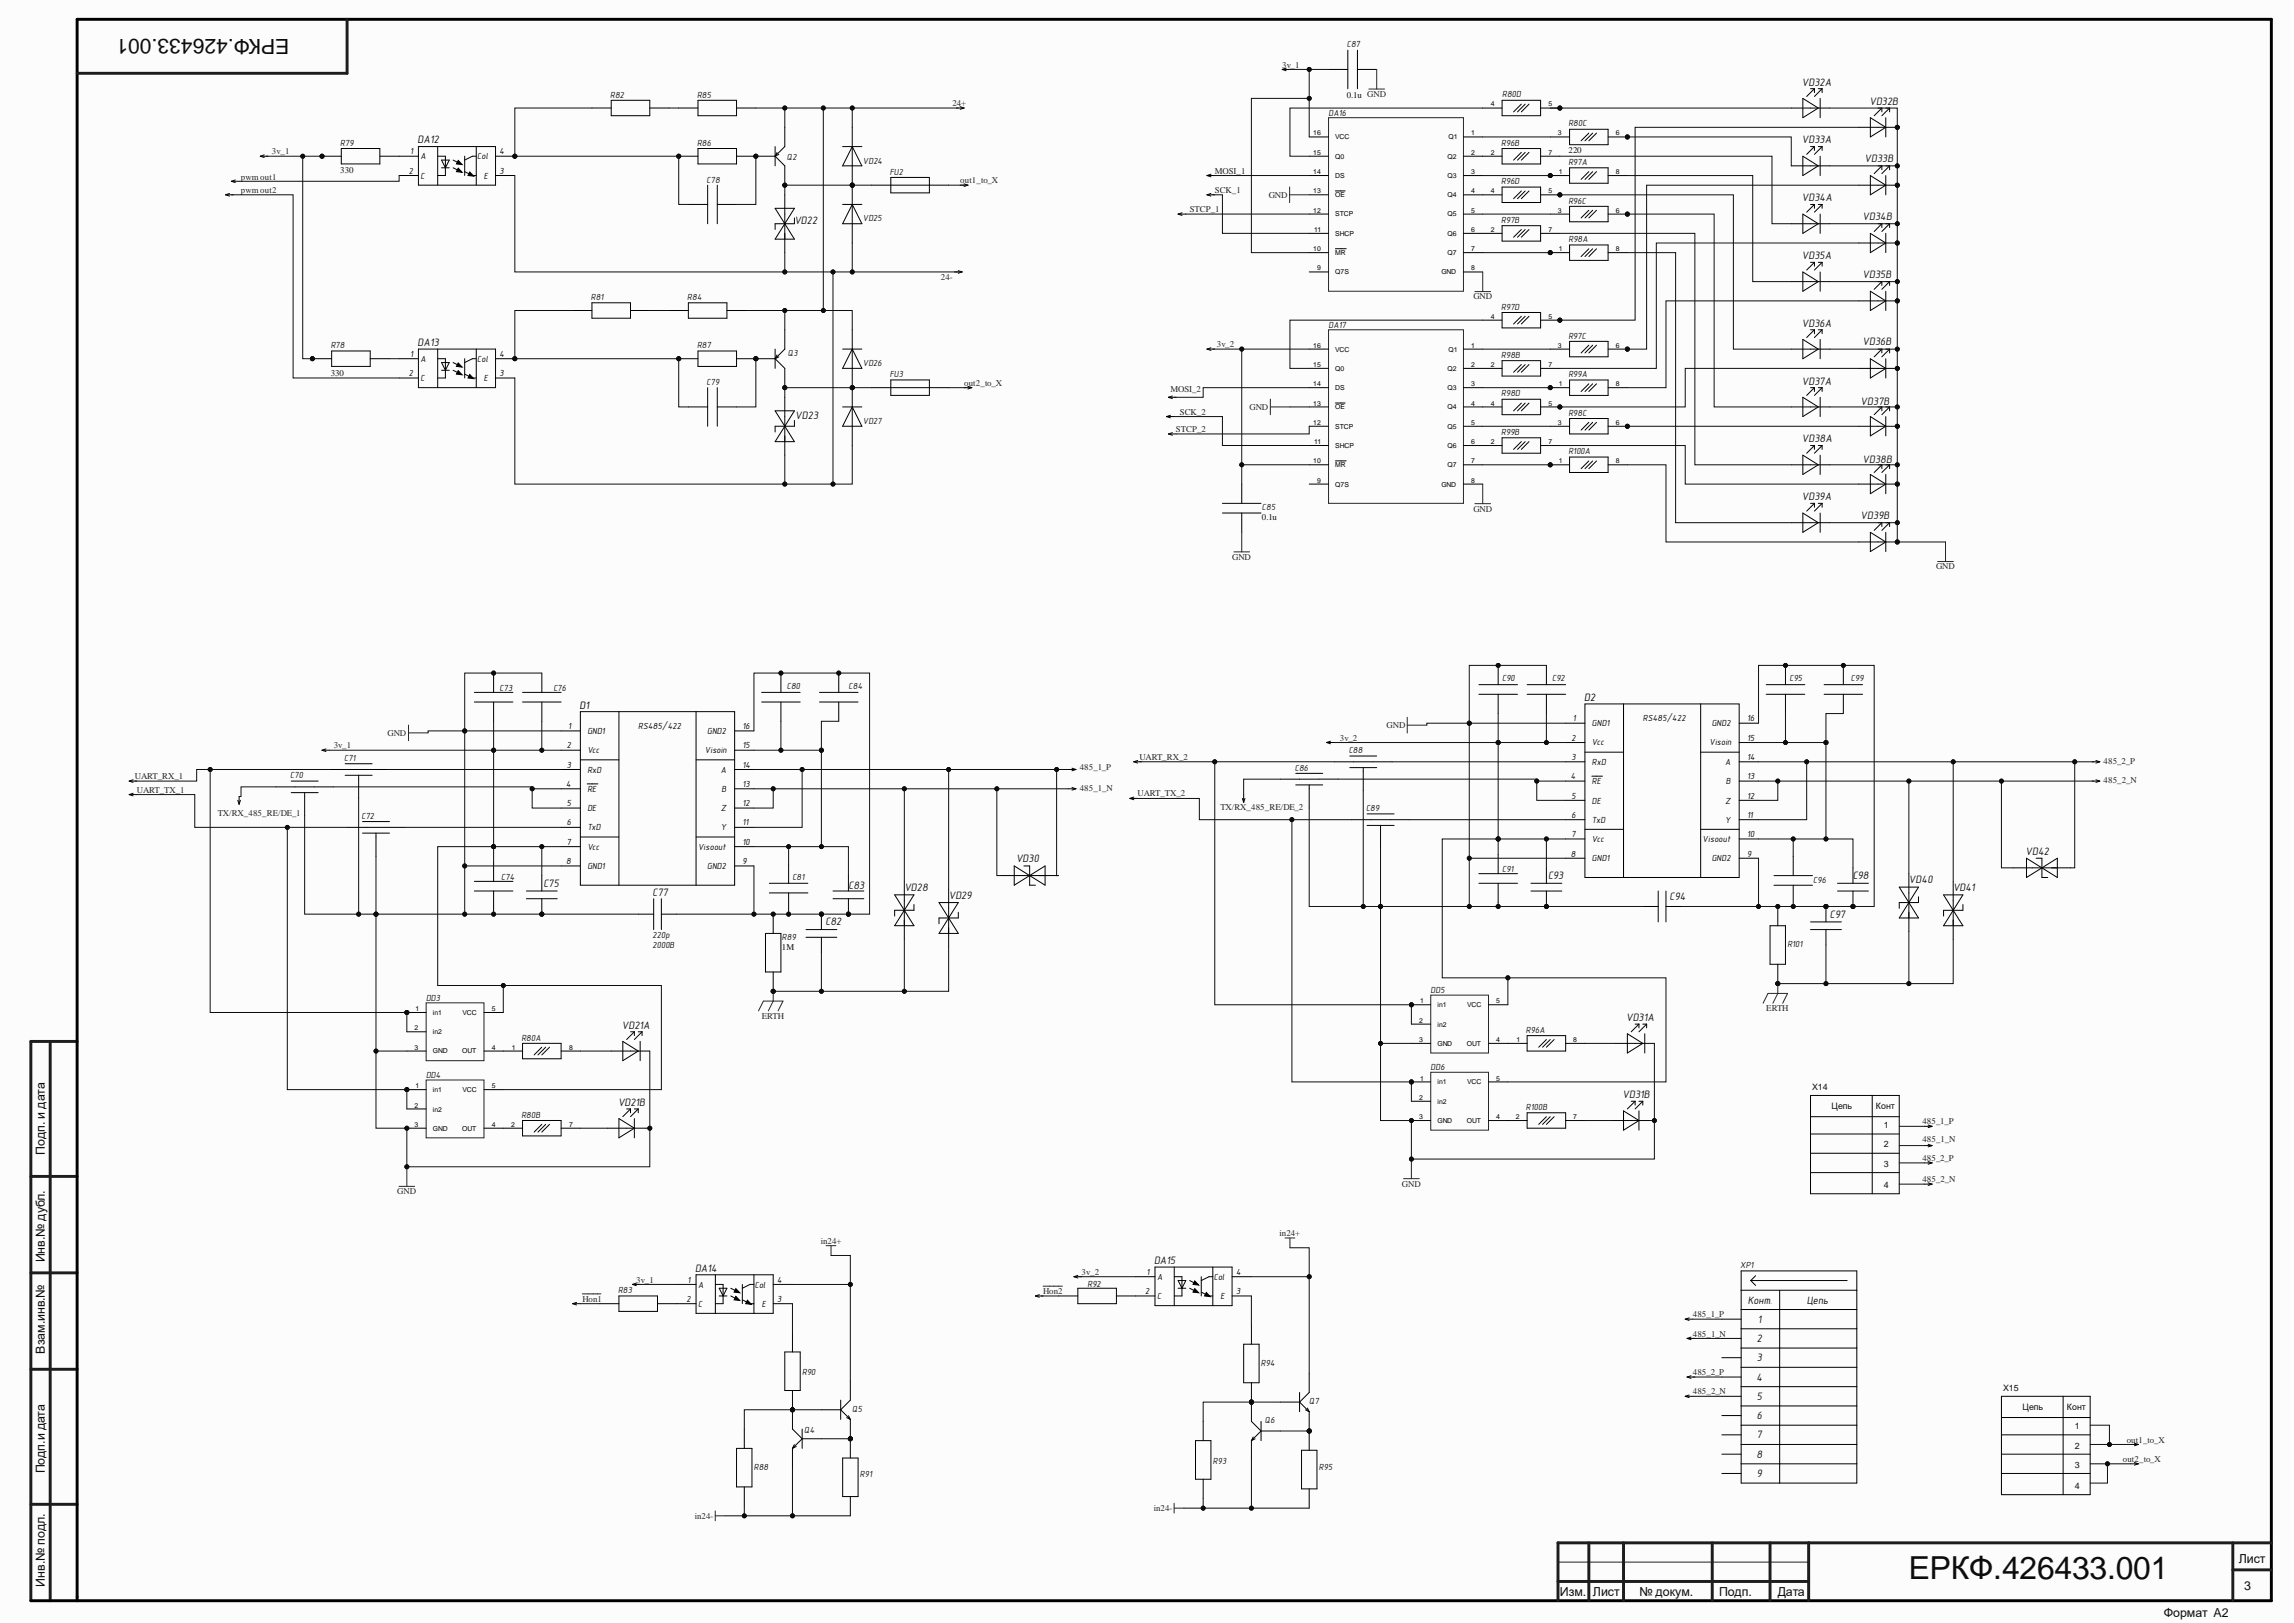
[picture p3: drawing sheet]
<svg xmlns="http://www.w3.org/2000/svg" width="594mm" height="420mm" viewBox="0 0 594 420" stroke-linecap="round" stroke-linejoin="round" font-family="sans-serif">
<defs><g id="words">
<text font-size="8.2" fill="#0e0e0e" x="494.1" y="408.6">ЕРКФ.426433.001</text>
<text font-size="5.4" fill="#0e0e0e" x="74.9" y="10.1" transform="rotate(-180 74.9 10.1)">ЕРКФ.426433.001</text>
<g font-size="3.2" fill="#0e0e0e">
<text x="11.6" y="298.9" transform="rotate(-90 11.6 298.9)">Подп. и дата</text>
<text x="11.6" y="326.8" transform="rotate(-90 11.6 326.8)">Инв.№ дубл.</text>
<text x="11.6" y="350.4" transform="rotate(-90 11.6 350.4)">Взам.инв.№</text>
<text x="11.6" y="381.4" transform="rotate(-90 11.6 381.4)">Подп.и дата</text>
<text x="579.4" y="404.5">Лист</text>
<text x="11.6" y="410.8" transform="rotate(-90 11.6 410.8)">Инв.№ подл.</text>
<text x="403.7" y="413">Изм.</text>
<text x="412.3" y="413">Лист</text>
<text x="424.4" y="413">№ докум.</text>
<text x="445" y="413.2">Подп.</text>
<text x="460.1" y="413">Дата</text>
<text x="580.9" y="411.7">3</text>
<text x="560.1" y="418.7">Формат A2</text>
</g>
<g font-size="2.8" fill="#0e0e0e">
<text x="466.4" y="22.1">VD32A</text>
<text x="483.8" y="27.1">VD32B</text>
<text x="108.1" y="37.1">DA12</text>
<text x="466.4" y="37.1">VD33A</text>
<text x="482.6" y="41.9">VD33B</text>
<text x="466.4" y="52.2">VD34A</text>
<text x="205.6" y="57.9">VD22</text>
<text x="482.1" y="56.9">VD34B</text>
<text x="466.4" y="67.1">VD35A</text>
<text x="482.1" y="71.8">VD35B</text>
<text x="108.1" y="89.5">DA13</text>
<text x="466.4" y="84.5">VD36A</text>
<text x="482.1" y="89.3">VD36B</text>
<text x="466.4" y="99.6">VD37A</text>
<text x="481.6" y="104.8">VD37B</text>
<text x="205.8" y="108.5">VD23</text>
<text x="466.4" y="114.5">VD38A</text>
<text x="482.1" y="119.8">VD38B</text>
<text x="466.4" y="129.5">VD39A</text>
<text x="481.6" y="134.2">VD39B</text>
<text x="524.2" y="221.4">VD42</text>
<text x="263" y="223.1">VD30</text>
<text x="400.7" y="227.6">C93</text>
<text x="479.5" y="227.6">C98</text>
<text x="140.7" y="229.6">C75</text>
<text x="168.9" y="231.9">C77</text>
<text x="219.6" y="230.1">C83</text>
<text x="234.1" y="230.6">VD28</text>
<text x="245.6" y="232.6">VD29</text>
<text x="432.1" y="233.1">C94</text>
<text x="494.1" y="228.6">VD40</text>
<text x="505.5" y="230.6">VD41</text>
<text x="213.6" y="239.6">C82</text>
<text x="473.6" y="237.6">C97</text>
<text x="161" y="266.3">VD21A</text>
<text x="420.9" y="264.3">VD31A</text>
<text x="160" y="286.2">VD21B</text>
<text x="420" y="284.3">VD31B</text>
<text x="179.9" y="329.2">DA14</text>
<text x="298.7" y="327.2">DA15</text>
<text x="452.4" y="337.5">Конт.</text>
<text x="467.6" y="337.5">Цепь</text>
<text x="454.7" y="347.4">2</text>
<text x="454.9" y="342.5">1</text>
<text x="454.7" y="352.4">3</text>
<text x="454.6" y="357.4">4</text>
<text x="454.7" y="362.4">5</text>
<text x="454.7" y="367.4">6</text>
<text x="454.6" y="377.4">8</text>
<text x="454.7" y="372.4">7</text>
<text x="454.7" y="382.4">9</text>
</g>
<g font-size="2.8">
<text x="150" y="183.4">D1</text>
<text x="410" y="181.4">D2</text>
</g>
<g font-size="2.3" fill="#262626">
<text x="331.8" y="17.5">3v_1</text>
<text x="246.5" y="27.5">24+</text>
<text x="70.4" y="40">3v_1</text>
<text x="62.4" y="46.5">pwm out1</text>
<text x="248.5" y="47.4">out1_to_X</text>
<text x="314.4" y="45">MOSI_1</text>
<text x="62.4" y="50">pwm out2</text>
<text x="314.4" y="50">SCK_1</text>
<text x="328.4" y="51.2">GND</text>
<text x="307.9" y="54.9">STCP_1</text>
<text x="243.5" y="72.4">24-</text>
<text x="381.3" y="77.5">GND</text>
<text x="314.9" y="89.9">3v_2</text>
<text x="249.5" y="99.8">out2_to_X</text>
<text x="302.9" y="101.4">MOSI_2</text>
<text x="305.4" y="107.4">SCK_2</text>
<text x="323.4" y="106.2">GND</text>
<text x="304.4" y="111.8">STCP_2</text>
<text x="381.3" y="132.5">GND</text>
<text x="318.9" y="144.9">GND</text>
<text x="501.1" y="147.4">GND</text>
<text x="100.3" y="190.5">GND</text>
<text x="346.8" y="191.7">3v_2</text>
<text x="358.9" y="188.5">GND</text>
<text x="86.4" y="193.8">3v_1</text>
<text x="294.9" y="196.7">UART_RX_2</text>
<text x="544.4" y="197.7">485_2_P</text>
<text x="34.9" y="201.7">UART_RX_1</text>
<text x="279.4" y="199.2">485_1_P</text>
<text x="544.4" y="202.7">485_2_N</text>
<text x="35.4" y="205.2">UART_TX_1</text>
<text x="279.4" y="204.7">485_1_N</text>
<text x="294.4" y="206.2">UART_TX_2</text>
<text x="315.9" y="209.7">TX/RX_485_RE/DE_2</text>
<text x="56.4" y="211.2">TX/RX_485_RE/DE_1</text>
<text x="197.1" y="263.7">ERTH</text>
<text x="457.1" y="261.7">ERTH</text>
<text x="497.5" y="291.1">485_1_P</text>
<text x="497.5" y="295.6">485_1_N</text>
<text x="497.5" y="300.6">485_2_P</text>
<text x="102.8" y="309.1">GND</text>
<text x="362.8" y="307.2">GND</text>
<text x="497.5" y="306.1">485_2_N</text>
<text x="212.4" y="322">in24+</text>
<text x="331.2" y="320">in24+</text>
<text x="164.7" y="332.1">3v_1</text>
<text x="270" y="335">Hon2</text>
<text x="279.9" y="330">3v_2</text>
<text x="150.7" y="337">Hon1</text>
<text x="438.1" y="341">485_1_P</text>
<text x="438.1" y="346">485_1_N</text>
<text x="438.1" y="356">485_2_P</text>
<text x="438.1" y="361">485_2_N</text>
<text x="550.4" y="373.5">out1_to_X</text>
<text x="549.4" y="378.5">out2_to_X</text>
<text x="179.8" y="393.2">in24-</text>
<text x="298.6" y="391.2">in24-</text>
</g>
<g font-size="2.3" fill="#0e0e0e">
<text x="348.6" y="12.2">C87</text>
<text x="157.9" y="25.3">R82</text>
<text x="180.4" y="25.3">R85</text>
<text x="348.6" y="25.3">0.1u GND</text>
<text x="388.8" y="25">R80D</text>
<text x="343.8" y="30">DA16</text>
<text x="405.9" y="32.7">R80C</text>
<text x="88" y="37.7">R79</text>
<text x="180.4" y="37.7">R86</text>
<text x="203.6" y="41.5">Q2</text>
<text x="388.5" y="37.7">R96B</text>
<text x="405.9" y="39.7">220</text>
<text x="88" y="44.7">330</text>
<text x="182.9" y="47.2">C78</text>
<text x="223.3" y="42.3">VD24</text>
<text x="230.3" y="45.2">FU2</text>
<text x="388.5" y="47.8">R96D</text>
<text x="405.9" y="42.7">R97A</text>
<text x="405.9" y="52.7">R96C</text>
<text x="223.3" y="57.3">VD25</text>
<text x="388.5" y="57.7">R97B</text>
<text x="405.9" y="62.7">R98A</text>
<text x="152.9" y="77.7">R81</text>
<text x="177.9" y="77.7">R84</text>
<text x="388.5" y="80.1">R97D</text>
<text x="343.8" y="85">DA17</text>
<text x="405.9" y="87.7">R97C</text>
<text x="85.6" y="90.2">R78</text>
<text x="180.4" y="90.2">R87</text>
<text x="203.9" y="92.2">Q3</text>
<text x="223.3" y="94.8">VD26</text>
<text x="388.5" y="92.6">R98B</text>
<text x="85.6" y="97.2">330</text>
<text x="182.9" y="99.7">C79</text>
<text x="230.3" y="97.6">FU3</text>
<text x="405.9" y="97.6">R99A</text>
<text x="388.5" y="102.6">R98D</text>
<text x="405.9" y="107.6">R98C</text>
<text x="223.3" y="109.7">VD27</text>
<text x="388.5" y="112.6">R99B</text>
<text x="405.9" y="117.6">R100A</text>
<text x="326.6" y="132.1">C85</text>
<text x="326.6" y="134.7">0.1u</text>
<text x="129.3" y="178.8">C73</text>
<text x="143.2" y="178.8">C76</text>
<text x="203.6" y="178.3">C80</text>
<text x="219.6" y="178.3">C84</text>
<text x="388.8" y="176.3">C90</text>
<text x="401.7" y="176.3">C92</text>
<text x="463.1" y="176.3">C95</text>
<text x="479" y="176.3">C99</text>
<text x="89.1" y="197">C71</text>
<text x="349.1" y="195">C88</text>
<text x="75.1" y="201.5">C70</text>
<text x="335.1" y="199.5">C86</text>
<text x="353.5" y="210">C89</text>
<text x="93.5" y="212">C72</text>
<text x="129.7" y="227.7">C74</text>
<text x="205.1" y="227.7">C81</text>
<text x="388.8" y="225.7">C91</text>
<text x="469.3" y="228.5">C96</text>
<text x="168.9" y="243">220p</text>
<text x="168.9" y="245.5">2000В</text>
<text x="202.4" y="243.5">R89</text>
<text x="202.4" y="246">1M</text>
<text x="462.6" y="245.1">R101</text>
<text x="370.3" y="257.2">DD5</text>
<text x="110.3" y="259.2">DD3</text>
<text x="134.9" y="269.4">R80A</text>
<text x="395" y="267.4">R96A</text>
<text x="110.3" y="279.1">DD4</text>
<text x="370.3" y="277.1">DD6</text>
<text x="395" y="287.3">R100B</text>
<text x="469.1" y="282.1">Х14</text>
<text x="474" y="287.1">Цепь</text>
<text x="485.5" y="287.1">Конт</text>
<text x="134.9" y="289.4">R80B</text>
<text x="487.6" y="292.1">1</text>
<text x="487.6" y="297.1">2</text>
<text x="487.6" y="302">3</text>
<text x="487.6" y="307.5">4</text>
<text x="450.4" y="328.3">XP1</text>
<text x="160" y="334.8">R83</text>
<text x="281.5" y="333.1">R92</text>
<text x="326.3" y="353.5">R94</text>
<text x="207.6" y="356">R90</text>
<text x="220.5" y="365.5">Q5</text>
<text x="338.8" y="363.5">Q7</text>
<text x="518.5" y="360">Х15</text>
<text x="523.5" y="365">Цепь</text>
<text x="535" y="365">Конт</text>
<text x="208.1" y="371">Q4</text>
<text x="327.4" y="368.5">Q6</text>
<text x="537" y="370">1</text>
<text x="537" y="375">2</text>
<text x="195.1" y="380.5">R88</text>
<text x="222.6" y="382.4">R91</text>
<text x="313.9" y="379">R93</text>
<text x="341.4" y="380.5">R95</text>
<text x="537" y="380">3</text>
<text x="537" y="385.5">4</text>
</g>
<g font-size="2.3">
<text x="106.1" y="40">1</text>
<text x="108.8" y="41.2">A</text>
<text x="123.5" y="41.2">Col</text>
<text x="129.3" y="40">4</text>
<text x="105.8" y="45">2</text>
<text x="108.8" y="46.2">C</text>
<text x="125.2" y="46.2">E</text>
<text x="129.3" y="45">3</text>
<text x="106.1" y="92.4">1</text>
<text x="108.8" y="93.7">A</text>
<text x="123.5" y="93.7">Col</text>
<text x="129.3" y="92.4">4</text>
<text x="105.8" y="97.4">2</text>
<text x="108.8" y="98.6">C</text>
<text x="125.2" y="98.6">E</text>
<text x="129.3" y="97.4">3</text>
<text x="147" y="188.8">1</text>
<text x="152" y="190">GND1</text>
<text x="165.2" y="188.8">RS485/422</text>
<text x="183" y="190">GND2</text>
<text x="192.2" y="188.8">16</text>
<text x="406.7" y="191.7">2</text>
<text x="407" y="186.7">1</text>
<text x="412" y="188">GND1</text>
<text x="425.2" y="186.7">RS485/422</text>
<text x="443" y="188">GND2</text>
<text x="452.2" y="191.7">15</text>
<text x="452.2" y="186.7">16</text>
<text x="146.7" y="193.8">2</text>
<text x="152" y="195">Vcc</text>
<text x="182.4" y="195">Visoin</text>
<text x="192.2" y="193.8">15</text>
<text x="406.7" y="196.7">3</text>
<text x="412" y="193">Vcc</text>
<text x="412" y="198">RxD</text>
<text x="442.4" y="193">Visoin</text>
<text x="446.5" y="198">A</text>
<text x="452.2" y="196.7">14</text>
<text x="146.5" y="203.7">4</text>
<text x="146.7" y="198.7">3</text>
<text x="152" y="200">RxD</text>
<text x="186.6" y="200">A</text>
<text x="192.2" y="203.7">13</text>
<text x="192.2" y="198.7">14</text>
<text x="406.5" y="201.7">4</text>
<text x="412" y="203">RE</text>
<text x="446.7" y="203">B</text>
<text x="452.2" y="201.7">13</text>
<text x="146.7" y="208.7">5</text>
<text x="152" y="205">RE</text>
<text x="152" y="210">DE</text>
<text x="186.6" y="210">Z</text>
<text x="186.7" y="205">B</text>
<text x="192.2" y="208.7">12</text>
<text x="406.7" y="206.8">5</text>
<text x="412" y="208">DE</text>
<text x="446.5" y="208">Z</text>
<text x="452.2" y="206.8">12</text>
<text x="146.7" y="213.7">6</text>
<text x="152" y="215">TxD</text>
<text x="186.6" y="215">Y</text>
<text x="192.2" y="213.7">11</text>
<text x="406.7" y="211.8">6</text>
<text x="412" y="213">TxD</text>
<text x="446.5" y="213">Y</text>
<text x="452.2" y="211.8">11</text>
<text x="146.7" y="218.7">7</text>
<text x="152" y="220">Vcc</text>
<text x="180.7" y="220">Visoout</text>
<text x="192.2" y="218.7">10</text>
<text x="406.5" y="221.7">8</text>
<text x="406.7" y="216.7">7</text>
<text x="412" y="218">Vcc</text>
<text x="440.7" y="218">Visoout</text>
<text x="452.2" y="221.7">9</text>
<text x="452.2" y="216.7">10</text>
<text x="146.5" y="223.7">8</text>
<text x="152" y="224.9">GND1</text>
<text x="183" y="224.9">GND2</text>
<text x="192.2" y="223.7">9</text>
<text x="412" y="223">GND1</text>
<text x="443" y="223">GND2</text>
<text x="178" y="332.1">1</text>
<text x="180.7" y="333.3">A</text>
<text x="195.4" y="333.3">Col</text>
<text x="201.1" y="332.1">4</text>
<text x="296.4" y="335">2</text>
<text x="296.8" y="330">1</text>
<text x="299.5" y="331.3">A</text>
<text x="314.2" y="331.3">Col</text>
<text x="319.9" y="335">3</text>
<text x="319.9" y="330">4</text>
<text x="177.7" y="337">2</text>
<text x="180.7" y="338.3">C</text>
<text x="197.1" y="338.3">E</text>
<text x="201.1" y="337">3</text>
<text x="299.5" y="336.3">C</text>
<text x="315.9" y="336.3">E</text>
</g>
<g font-size="1.8">
<text x="385.8" y="27.6">4</text>
<text x="400.8" y="27.6">5</text>
<text x="339.9" y="35.1">16</text>
<text x="380.8" y="35.1">1</text>
<text x="403.2" y="35.1">3</text>
<text x="418.2" y="35.1">6</text>
<text x="339.9" y="40.1">15</text>
<text x="345.6" y="41.1">Q0</text>
<text x="345.6" y="36.1">VCC</text>
<text x="374.7" y="41.1">Q2</text>
<text x="374.9" y="36.1">Q1</text>
<text x="380.8" y="40.1">2</text>
<text x="385.8" y="40.1">2</text>
<text x="400.8" y="40.1">7</text>
<text x="339.9" y="45">14</text>
<text x="345.6" y="46.1">DS</text>
<text x="374.7" y="46.1">Q3</text>
<text x="380.8" y="45">3</text>
<text x="403.5" y="45">1</text>
<text x="418.2" y="45">8</text>
<text x="339.9" y="50">13</text>
<text x="345.6" y="51.1">OE</text>
<text x="374.7" y="51.1">Q4</text>
<text x="380.8" y="50">4</text>
<text x="385.8" y="50">4</text>
<text x="400.8" y="50">5</text>
<text x="339.9" y="55">12</text>
<text x="345.6" y="56">STCP</text>
<text x="374.7" y="56">Q5</text>
<text x="380.8" y="55">5</text>
<text x="403.2" y="55">3</text>
<text x="418.2" y="55">6</text>
<text x="339.9" y="65">10</text>
<text x="340.1" y="60">11</text>
<text x="345.6" y="61">SHCP</text>
<text x="374.7" y="61">Q6</text>
<text x="380.8" y="60">6</text>
<text x="380.8" y="65">7</text>
<text x="385.8" y="60">2</text>
<text x="400.8" y="60">7</text>
<text x="403.5" y="65">1</text>
<text x="418.2" y="65">8</text>
<text x="340.9" y="70">9</text>
<text x="345.6" y="71">Q7S</text>
<text x="345.6" y="66">MR</text>
<text x="373.1" y="71">GND</text>
<text x="374.7" y="66">Q7</text>
<text x="380.8" y="70">8</text>
<text x="385.8" y="82.5">4</text>
<text x="400.8" y="82.5">5</text>
<text x="339.9" y="95">15</text>
<text x="339.9" y="90">16</text>
<text x="345.6" y="91">VCC</text>
<text x="374.9" y="91">Q1</text>
<text x="380.8" y="90">1</text>
<text x="380.8" y="95">2</text>
<text x="385.8" y="95">2</text>
<text x="400.8" y="95">7</text>
<text x="403.2" y="90">3</text>
<text x="418.2" y="90">6</text>
<text x="339.9" y="100">14</text>
<text x="345.6" y="101">DS</text>
<text x="345.6" y="96">Q0</text>
<text x="374.7" y="96">Q2</text>
<text x="374.7" y="101">Q3</text>
<text x="380.8" y="100">3</text>
<text x="403.5" y="100">1</text>
<text x="418.2" y="100">8</text>
<text x="339.9" y="105">13</text>
<text x="345.6" y="106">OE</text>
<text x="374.7" y="106">Q4</text>
<text x="380.8" y="105">4</text>
<text x="385.8" y="105">4</text>
<text x="400.8" y="105">5</text>
<text x="339.9" y="110">12</text>
<text x="345.6" y="111">STCP</text>
<text x="374.7" y="111">Q5</text>
<text x="380.8" y="110">5</text>
<text x="403.2" y="110">3</text>
<text x="418.2" y="110">6</text>
<text x="339.9" y="119.9">10</text>
<text x="340.1" y="115">11</text>
<text x="345.6" y="116">SHCP</text>
<text x="374.7" y="116">Q6</text>
<text x="380.8" y="115">6</text>
<text x="380.8" y="119.9">7</text>
<text x="385.8" y="115">2</text>
<text x="400.8" y="115">7</text>
<text x="403.5" y="119.9">1</text>
<text x="418.2" y="119.9">8</text>
<text x="340.9" y="124.9">9</text>
<text x="345.6" y="126">Q7S</text>
<text x="345.6" y="121">MR</text>
<text x="373.1" y="126">GND</text>
<text x="374.7" y="121">Q7</text>
<text x="380.8" y="124.9">8</text>
<text x="107.6" y="261.7">1</text>
<text x="112" y="262.7">in1</text>
<text x="119.7" y="262.7">VCC</text>
<text x="127.3" y="261.7">5</text>
<text x="367.6" y="259.8">1</text>
<text x="372.1" y="260.8">in1</text>
<text x="379.7" y="260.8">VCC</text>
<text x="387.3" y="259.8">5</text>
<text x="107.3" y="266.7">2</text>
<text x="112" y="267.7">in2</text>
<text x="367.3" y="264.8">2</text>
<text x="367.3" y="269.7">3</text>
<text x="372.1" y="265.8">in2</text>
<text x="387.3" y="269.7">4</text>
<text x="392.5" y="269.7">1</text>
<text x="407.2" y="269.7">8</text>
<text x="107.3" y="271.7">3</text>
<text x="112" y="272.7">GND</text>
<text x="119.7" y="272.7">OUT</text>
<text x="127.3" y="271.7">4</text>
<text x="132.5" y="271.7">1</text>
<text x="147.3" y="271.7">8</text>
<text x="372.1" y="270.8">GND</text>
<text x="379.7" y="270.8">OUT</text>
<text x="107.6" y="281.7">1</text>
<text x="127.3" y="281.7">5</text>
<text x="367.6" y="279.7">1</text>
<text x="372.1" y="280.7">in1</text>
<text x="379.7" y="280.7">VCC</text>
<text x="387.3" y="279.7">5</text>
<text x="107.3" y="286.7">2</text>
<text x="112" y="282.7">in1</text>
<text x="112" y="287.8">in2</text>
<text x="119.7" y="282.7">VCC</text>
<text x="367.3" y="284.7">2</text>
<text x="372.1" y="285.7">in2</text>
<text x="107.3" y="291.7">3</text>
<text x="112" y="292.7">GND</text>
<text x="119.7" y="292.7">OUT</text>
<text x="127.3" y="291.7">4</text>
<text x="132.3" y="291.7">2</text>
<text x="147.3" y="291.7">7</text>
<text x="367.3" y="289.7">3</text>
<text x="372.1" y="290.7">GND</text>
<text x="379.7" y="290.7">OUT</text>
<text x="387.3" y="289.7">4</text>
<text x="392.3" y="289.7">2</text>
<text x="407.2" y="289.7">7</text>
</g>
</g></defs>
<g fill="#fcfcfc">
<path d="M0 0h592.8v419.4h-592.8z" fill-rule="evenodd"/>
<path d="M0 0h592.8v419.4h-592.8z" fill-rule="evenodd"/>
</g>
<g fill="none" stroke="#1c1c1c" stroke-width=".76">
<path d="M89.8 5v14h-69.8M13 269.6v144.8M20 269.6h-12v144.8M8 304.5h12M8 329.5h12M8 354.5h12M8 389.4h12M411.2 399.4v15M420.2 399.4v15M443.2 399.4v15M458.1 399.4v15M468.1 399.3v15"/>
<path d="M577.9 399.4v15M587.9 399.4h-184.7v15M403.2 409.4h64.9M577.9 406.4h10"/>
</g>
<path d="M8 414.4h579.9v-409.4h-567.9v409.4" fill="none" stroke="#000" stroke-width=".76"/>
<path d="M403.2 404.4h64.9" fill="none" stroke="#1c1c1c" stroke-width=".26"/>
<circle cx="133.2" cy="92.9" r=".51" fill="#0e0e0e"/>
<circle cx="133.2" cy="92.9" r=".51" fill="none" stroke="#0e0e0e" stroke-width=".26"/>
<path d="M103.3 92.9h5M103.3 97.9h5M108.3 90.4h20v10h-20zM128.3 92.9h4.9M128.3 97.9h4.9" fill="none" stroke="#000" stroke-width=".26"/>
<circle cx="133.2" cy="92.9" r=".51" fill="#0e0e0e"/>
<circle cx="133.2" cy="92.9" r=".51" fill="none" stroke="#0e0e0e" stroke-width=".26"/>
<g fill="none" stroke="#000" stroke-width=".26">
<path d="M113.3 90.4v10M113.3 92.9h2v5h-2M114.3 95.9h2M114.3 93.9h2l-1 2zM117.3 93.9l2 1M117.3 95.9l2 1M118.6 94l1 1-1.5-.1zM118.6 96l1 1-1.5-.1zM120.3 96.9l2 1h1M120.3 92.9v5M121.6 97l1 1-1.5-.1zM123.3 90.4v10"/>
<path d="M123.3 92.9h-1l-2 1M230.6 98.4h9.9v4h-9.9zM200.6 106.3h5l-5 8h5zM203.1 102.9v14.9M205.6 108.8v1.5h-5v1.5M225.6 100.4h19.9"/>
</g>
<path d="M118.6 94l1 1-1.5-.1zM118.6 96l1 1-1.5-.1zM121.6 97l1 1-1.5-.1z" fill="#000"/>
<circle cx="220.6" cy="100.4" r=".51" fill="#0e0e0e"/>
<circle cx="220.6" cy="100.4" r=".51" fill="none" stroke="#0e0e0e" stroke-width=".26"/>
<path d="M218.1 90.4h5M220.6 90.4l2.5 5h-5zM220.6 90.4v10" fill="none" stroke="#000" stroke-width=".26"/>
<circle cx="220.6" cy="100.4" r=".51" fill="#0e0e0e"/>
<circle cx="220.6" cy="100.4" r=".51" fill="none" stroke="#0e0e0e" stroke-width=".26"/>
<path d="M220.6 85.4v5" fill="none" stroke="#000" stroke-width=".26"/>
<circle cx="220.6" cy="100.4" r=".51" fill="#0e0e0e"/>
<circle cx="220.6" cy="100.4" r=".51" fill="none" stroke="#0e0e0e" stroke-width=".26"/>
<path d="M218.1 105.3h5M220.6 105.3l2.5 5h-5zM220.6 100.4v14.9" fill="none" stroke="#000" stroke-width=".26"/>
<circle cx="220.6" cy="100.4" r=".51" fill="#0e0e0e"/>
<circle cx="220.6" cy="100.4" r=".51" fill="none" stroke="#0e0e0e" stroke-width=".26"/>
<path d="M178.2 78.4h9.9v4h-9.9zM173.2 80.4h5M188.1 80.4h5" fill="none" stroke="#000" stroke-width=".26"/>
<circle cx="175.7" cy="92.9" r=".51" fill="#0e0e0e"/>
<circle cx="175.7" cy="92.9" r=".51" fill="none" stroke="#0e0e0e" stroke-width=".26"/>
<circle cx="195.6" cy="92.9" r=".51" fill="#0e0e0e"/>
<circle cx="195.6" cy="92.9" r=".51" fill="none" stroke="#0e0e0e" stroke-width=".26"/>
<path d="M175.7 92.9h4.9M180.6 90.9h10v4h-10z" fill="none" stroke="#000" stroke-width=".26"/>
<circle cx="175.7" cy="92.9" r=".51" fill="#0e0e0e"/>
<circle cx="175.7" cy="92.9" r=".51" fill="none" stroke="#0e0e0e" stroke-width=".26"/>
<path d="M190.6 92.9h5" fill="none" stroke="#000" stroke-width=".26"/>
<circle cx="195.6" cy="92.9" r=".51" fill="#0e0e0e"/>
<circle cx="195.6" cy="92.9" r=".51" fill="none" stroke="#0e0e0e" stroke-width=".26"/>
<path d="M178.2 105.3h5M183.2 100.4v9.9M185.6 100.4v9.9M185.6 105.3h5" fill="none" stroke="#000" stroke-width=".26"/>
<circle cx="80.8" cy="92.9" r=".51" fill="#0e0e0e"/>
<circle cx="80.8" cy="92.9" r=".51" fill="none" stroke="#0e0e0e" stroke-width=".26"/>
<path d="M80.8 92.9h5M85.8 90.9h10v4h-10z" fill="none" stroke="#000" stroke-width=".26"/>
<circle cx="80.8" cy="92.9" r=".51" fill="#0e0e0e"/>
<circle cx="80.8" cy="92.9" r=".51" fill="none" stroke="#0e0e0e" stroke-width=".26"/>
<path d="M95.8 92.9h5" fill="none" stroke="#000" stroke-width=".26"/>
<circle cx="133.2" cy="40.4" r=".51" fill="#0e0e0e"/>
<circle cx="133.2" cy="40.4" r=".51" fill="none" stroke="#0e0e0e" stroke-width=".26"/>
<path d="M108.3 37.9h20v10h-20zM103.3 40.4h5M103.3 45.4h5M128.3 40.4h4.9M128.3 45.4h4.9" fill="none" stroke="#000" stroke-width=".26"/>
<circle cx="133.2" cy="40.4" r=".51" fill="#0e0e0e"/>
<circle cx="133.2" cy="40.4" r=".51" fill="none" stroke="#0e0e0e" stroke-width=".26"/>
<g fill="none" stroke="#000" stroke-width=".26">
<path d="M113.3 37.9v10M123.3 37.9v10M113.3 40.4h2v5h-2M114.3 43.4h2M114.3 41.4h2l-1 2zM117.3 41.4l2 1M117.3 43.4l2 1M118.6 41.5l1 1.1-1.5-.2zM118.6 43.5l1 1.1-1.5-.2zM120.3 44.4l2 1h1M120.3 40.4v5M121.6 44.5l1 1.1-1.5-.2z"/>
<path d="M123.3 40.4h-1l-2 1M200.6 53.9h5l-5 8h5zM203.1 50.4v15M205.6 56.4v1.5h-5v1.5M225.6 47.9h19.9M230.6 45.9h9.9v4h-9.9z"/>
</g>
<path d="M118.6 41.5l1 1.1-1.5-.2zM118.6 43.5l1 1.1-1.5-.2zM121.6 44.5l1 1.1-1.5-.2z" fill="#000"/>
<circle cx="220.6" cy="47.9" r=".51" fill="#0e0e0e"/>
<circle cx="220.6" cy="47.9" r=".51" fill="none" stroke="#0e0e0e" stroke-width=".26"/>
<path d="M218.1 37.9h5M220.6 37.9l2.5 5h-5zM220.6 37.9v10" fill="none" stroke="#000" stroke-width=".26"/>
<circle cx="220.6" cy="47.9" r=".51" fill="#0e0e0e"/>
<circle cx="220.6" cy="47.9" r=".51" fill="none" stroke="#0e0e0e" stroke-width=".26"/>
<path d="M220.6 33v4.9" fill="none" stroke="#000" stroke-width=".26"/>
<circle cx="220.6" cy="47.9" r=".51" fill="#0e0e0e"/>
<circle cx="220.6" cy="47.9" r=".51" fill="none" stroke="#0e0e0e" stroke-width=".26"/>
<path d="M218.1 52.9h5M220.6 52.9l2.5 5h-5zM220.6 47.9v15" fill="none" stroke="#000" stroke-width=".26"/>
<circle cx="220.6" cy="47.9" r=".51" fill="#0e0e0e"/>
<circle cx="220.6" cy="47.9" r=".51" fill="none" stroke="#0e0e0e" stroke-width=".26"/>
<path d="M175.7 28h4.9M180.6 26h10v4h-10zM190.6 28h5" fill="none" stroke="#000" stroke-width=".26"/>
<circle cx="175.7" cy="40.4" r=".51" fill="#0e0e0e"/>
<circle cx="175.7" cy="40.4" r=".51" fill="none" stroke="#0e0e0e" stroke-width=".26"/>
<path d="M180.6 38.4h10v4h-10zM175.7 40.4h4.9" fill="none" stroke="#000" stroke-width=".26"/>
<circle cx="175.7" cy="40.4" r=".51" fill="#0e0e0e"/>
<circle cx="175.7" cy="40.4" r=".51" fill="none" stroke="#0e0e0e" stroke-width=".26"/>
<path d="M178.2 52.9h5M183.2 47.9v10M185.6 47.9v10M185.6 52.9h5M190.6 40.4h5" fill="none" stroke="#000" stroke-width=".26"/>
<circle cx="83.3" cy="40.4" r=".51" fill="#0e0e0e"/>
<circle cx="83.3" cy="40.4" r=".51" fill="none" stroke="#0e0e0e" stroke-width=".26"/>
<path d="M88.3 38.4h10v4h-10zM83.3 40.4h5" fill="none" stroke="#000" stroke-width=".26"/>
<circle cx="83.3" cy="40.4" r=".51" fill="#0e0e0e"/>
<circle cx="83.3" cy="40.4" r=".51" fill="none" stroke="#0e0e0e" stroke-width=".26"/>
<path d="M153.2 28h5M158.2 26h10v4h-10zM168.2 28h5M98.3 40.4h5M153.2 78.4h10v4h-10zM148.2 80.4h5M163.2 80.4h5" fill="none" stroke="#000" stroke-width=".26"/>
<circle cx="195.6" cy="40.4" r=".51" fill="#0e0e0e"/>
<circle cx="195.6" cy="40.4" r=".51" fill="none" stroke="#0e0e0e" stroke-width=".26"/>
<circle cx="203.1" cy="47.9" r=".51" fill="#0e0e0e"/>
<circle cx="203.1" cy="47.9" r=".51" fill="none" stroke="#0e0e0e" stroke-width=".26"/>
<path d="M195.6 40.4h5" fill="none" stroke="#000" stroke-width=".26"/>
<circle cx="195.6" cy="40.4" r=".51" fill="#0e0e0e"/>
<circle cx="195.6" cy="40.4" r=".51" fill="none" stroke="#0e0e0e" stroke-width=".26"/>
<path d="M203.1 42.9v5" fill="none" stroke="#000" stroke-width=".26"/>
<circle cx="203.1" cy="47.9" r=".51" fill="#0e0e0e"/>
<circle cx="203.1" cy="47.9" r=".51" fill="none" stroke="#0e0e0e" stroke-width=".26"/>
<path d="M200.6 37.9v5M201.1 39.5l-.5 .9M201.6 40l-1 .4M203.1 33v4.9l-2.5 2.5M200.6 40.4l2.5 2.5" fill="none" stroke="#000" stroke-width=".26"/>
<circle cx="195.6" cy="92.9" r=".51" fill="#0e0e0e"/>
<circle cx="195.6" cy="92.9" r=".51" fill="none" stroke="#0e0e0e" stroke-width=".26"/>
<circle cx="203.1" cy="100.4" r=".51" fill="#0e0e0e"/>
<circle cx="203.1" cy="100.4" r=".51" fill="none" stroke="#0e0e0e" stroke-width=".26"/>
<path d="M195.6 92.9h5" fill="none" stroke="#000" stroke-width=".26"/>
<circle cx="195.6" cy="92.9" r=".51" fill="#0e0e0e"/>
<circle cx="195.6" cy="92.9" r=".51" fill="none" stroke="#0e0e0e" stroke-width=".26"/>
<path d="M203.1 95.4v5" fill="none" stroke="#000" stroke-width=".26"/>
<circle cx="203.1" cy="100.4" r=".51" fill="#0e0e0e"/>
<circle cx="203.1" cy="100.4" r=".51" fill="none" stroke="#0e0e0e" stroke-width=".26"/>
<g fill="none" stroke="#000" stroke-width=".26">
<path d="M463.6 28h10M466.6 25.5l4 2.5-4 2.5zM468.6 23h1M468.6 37.9h1M469.6 23l-2 2M469.6 23v1M469.6 37.9v1M469.6 37.9l-2 2.1M470.6 23h1M470.6 37.9h1M471.1 25.5v5M471.6 23l-2 2"/>
<path d="M471.6 23v1M471.6 37.9v1M471.6 37.9l-2 2.1M463.6 42.9h10M463.6 57.9h10M466.6 40.4l4 2.5-4 2.6zM466.6 55.4l4 2.5-4 2.5zM468.6 52.9h1M469.6 52.9v1M469.6 52.9l-2 2M470.6 52.9h1M471.1 40.4v5.1"/>
<path d="M471.1 55.4v5M471.6 52.9v1M471.6 52.9l-2 2M463.6 72.9h10M466.6 70.4l4 2.5-4 2.5zM468.6 67.9h1M469.6 67.9v1M469.6 67.9l-2 2M470.6 67.9h1M471.1 70.4v5M471.6 67.9v1M471.6 67.9l-2 2"/>
<path d="M200.6 90.4v5M200.6 92.9l2.5 2.5M201.1 91.9l-.5 1M201.6 92.4l-1 .5M203.1 85.4v5l-2.5 2.5"/>
</g>
<circle cx="491.1" cy="33" r=".51" fill="#0e0e0e"/>
<circle cx="491.1" cy="33" r=".51" fill="none" stroke="#0e0e0e" stroke-width=".26"/>
<path d="M484.1 30.5l4 2.5-4 2.5zM486.1 33h4.9M488.1 30.5v5" fill="none" stroke="#000" stroke-width=".26"/>
<circle cx="491.1" cy="33" r=".51" fill="#0e0e0e"/>
<circle cx="491.1" cy="33" r=".51" fill="none" stroke="#0e0e0e" stroke-width=".26"/>
<path d="M481.1 33h5M486.1 28h1M487.1 28l-2 2M487.1 28v1M488.1 28h1M489.1 28l-2 2M489.1 28v1" fill="none" stroke="#000" stroke-width=".26"/>
<circle cx="491.1" cy="47.9" r=".51" fill="#0e0e0e"/>
<circle cx="491.1" cy="47.9" r=".51" fill="none" stroke="#0e0e0e" stroke-width=".26"/>
<path d="M484.1 45.5l4 2.4-4 2.5zM486.1 47.9h4.9M488.1 45.5v4.9" fill="none" stroke="#000" stroke-width=".26"/>
<circle cx="491.1" cy="47.9" r=".51" fill="#0e0e0e"/>
<circle cx="491.1" cy="47.9" r=".51" fill="none" stroke="#0e0e0e" stroke-width=".26"/>
<path d="M481.1 47.9h5M486.1 42.9h1M487.1 42.9l-2 2M487.1 42.9v1.1M488.1 42.9h1M489.1 42.9l-2 2M489.1 42.9v1.1" fill="none" stroke="#000" stroke-width=".26"/>
<circle cx="491.1" cy="62.9" r=".51" fill="#0e0e0e"/>
<circle cx="491.1" cy="62.9" r=".51" fill="none" stroke="#0e0e0e" stroke-width=".26"/>
<path d="M484.1 60.4l4 2.5-4 2.5zM486.1 62.9h4.9M488.1 60.4v5" fill="none" stroke="#000" stroke-width=".26"/>
<circle cx="491.1" cy="62.9" r=".51" fill="#0e0e0e"/>
<circle cx="491.1" cy="62.9" r=".51" fill="none" stroke="#0e0e0e" stroke-width=".26"/>
<path d="M486.1 57.9h1M487.1 57.9l-2 2M487.1 57.9v1M488.1 57.9h1M489.1 57.9l-2 2M489.1 57.9v1M481.1 62.9h5" fill="none" stroke="#000" stroke-width=".26"/>
<circle cx="491.1" cy="77.9" r=".51" fill="#0e0e0e"/>
<circle cx="491.1" cy="77.9" r=".51" fill="none" stroke="#0e0e0e" stroke-width=".26"/>
<path d="M484.1 75.4l4 2.5-4 2.5zM486.1 77.9h4.9M488.1 75.4v5" fill="none" stroke="#000" stroke-width=".26"/>
<circle cx="491.1" cy="77.9" r=".51" fill="#0e0e0e"/>
<circle cx="491.1" cy="77.9" r=".51" fill="none" stroke="#0e0e0e" stroke-width=".26"/>
<g fill="none" stroke="#000" stroke-width=".26">
<path d="M338.8 35.5h5M378.8 35.5h5M338.8 40.4h5M338.8 45.4h5M338.8 55.4h5M338.8 50.4h5M345.6 49.4h2.5M378.8 40.4h5M378.8 45.5h5M378.8 50.4h5M378.8 55.4h5M338.8 60.4h5"/>
<path d="M338.8 65.4h5M338.8 70.4h5M345.6 64.4h2.8M378.8 60.4h5M378.8 65.4h5M378.8 70.4h5M481.1 77.9h5M486.1 72.9h1M487.1 72.9l-2 2M487.1 72.9v1M488.1 72.9h1M489.1 72.9l-2 2"/>
<path d="M489.1 72.9v1M338.8 90.4h5M338.8 95.4h5M378.8 90.4h5M378.8 95.4h5M338.8 100.4h5M338.8 105.3h5M338.8 115.3h5M338.8 110.3h5M345.6 119.3h2.8M345.6 104.3h2.5M378.8 100.4h5"/>
<path d="M378.8 105.3h5M378.8 110.4h5M378.8 115.3h5M338.8 120.3h5M338.8 125.3h5M378.8 120.3h5M378.8 125.3h5"/>
</g>
<path d="M343.9 30.5h34.9v44.9h-34.9zM381.7 75.5h4.1M383.8 70.4v5.1M343.9 85.4h34.9v44.9h-34.9zM381.7 130.4h4.1M383.8 125.3v5.1M501.5 145.4h4.1M503.5 140.3v5.1" fill="none" stroke="#262626" stroke-width=".26"/>
<circle cx="403.7" cy="28" r=".51" fill="#0e0e0e"/>
<circle cx="403.7" cy="28" r=".51" fill="none" stroke="#0e0e0e" stroke-width=".26"/>
<path d="M383.8 28h5M398.7 28h5" fill="none" stroke="#000" stroke-width=".26"/>
<circle cx="403.7" cy="28" r=".51" fill="#0e0e0e"/>
<circle cx="403.7" cy="28" r=".51" fill="none" stroke="#0e0e0e" stroke-width=".26"/>
<path d="M388.8 26h9.9v4h-9.9zM393.7 27l-2 2M394.7 27l-1.9 2M395.7 27l-2 2" fill="none" stroke="#000" stroke-width=".26"/>
<circle cx="421.2" cy="35.5" r=".51" fill="#0e0e0e"/>
<circle cx="421.2" cy="35.5" r=".51" fill="none" stroke="#0e0e0e" stroke-width=".26"/>
<path d="M401.2 35.5h5M416.2 35.5h5" fill="none" stroke="#000" stroke-width=".26"/>
<circle cx="421.2" cy="35.5" r=".51" fill="#0e0e0e"/>
<circle cx="421.2" cy="35.5" r=".51" fill="none" stroke="#0e0e0e" stroke-width=".26"/>
<path d="M388.8 38.5h9.9v4h-9.9zM393.7 39.4l-2 2.1M394.7 39.4l-1.9 2.1M395.7 39.4l-2 2.1M406.2 33.5h10v4h-10zM411.2 34.5l-2 1.9M412.2 34.5l-2 1.9M413.2 34.5l-2 1.9M383.8 40.4h5M398.7 40.4h5" fill="none" stroke="#000" stroke-width=".26"/>
<circle cx="401.2" cy="45.4" r=".51" fill="#0e0e0e"/>
<circle cx="401.2" cy="45.4" r=".51" fill="none" stroke="#0e0e0e" stroke-width=".26"/>
<path d="M401.2 45.5h5" fill="none" stroke="#000" stroke-width=".26"/>
<circle cx="401.2" cy="45.4" r=".51" fill="#0e0e0e"/>
<circle cx="401.2" cy="45.4" r=".51" fill="none" stroke="#0e0e0e" stroke-width=".26"/>
<path d="M406.2 43.4h10v4h-10zM411.2 44.4l-2 2M412.2 44.4l-2 2M413.2 44.4l-2 2M416.2 45.5h5" fill="none" stroke="#000" stroke-width=".26"/>
<circle cx="403.7" cy="50.4" r=".51" fill="#0e0e0e"/>
<circle cx="403.7" cy="50.4" r=".51" fill="none" stroke="#0e0e0e" stroke-width=".26"/>
<path d="M383.8 50.4h5M398.7 50.4h5" fill="none" stroke="#000" stroke-width=".26"/>
<circle cx="403.7" cy="50.4" r=".51" fill="#0e0e0e"/>
<circle cx="403.7" cy="50.4" r=".51" fill="none" stroke="#0e0e0e" stroke-width=".26"/>
<path d="M388.8 48.4h9.9v4h-9.9zM393.7 49.4l-2 2M394.7 49.4l-1.9 2M395.7 49.4l-2 2" fill="none" stroke="#000" stroke-width=".26"/>
<circle cx="421.2" cy="55.4" r=".51" fill="#0e0e0e"/>
<circle cx="421.2" cy="55.4" r=".51" fill="none" stroke="#0e0e0e" stroke-width=".26"/>
<path d="M401.2 55.4h5M416.2 55.4h5" fill="none" stroke="#000" stroke-width=".26"/>
<circle cx="421.2" cy="55.4" r=".51" fill="#0e0e0e"/>
<circle cx="421.2" cy="55.4" r=".51" fill="none" stroke="#0e0e0e" stroke-width=".26"/>
<path d="M388.8 58.4h9.9v4h-9.9zM393.7 59.4l-2 2M394.7 59.4l-1.9 2M395.7 59.4l-2 2M406.2 53.4h10v4h-10zM411.2 54.4l-2 2M412.2 54.4l-2 2M413.2 54.4l-2 2M383.8 60.4h5M398.7 60.4h5" fill="none" stroke="#000" stroke-width=".26"/>
<circle cx="401.2" cy="65.4" r=".51" fill="#0e0e0e"/>
<circle cx="401.2" cy="65.4" r=".51" fill="none" stroke="#0e0e0e" stroke-width=".26"/>
<path d="M401.2 65.4h5" fill="none" stroke="#000" stroke-width=".26"/>
<circle cx="401.2" cy="65.4" r=".51" fill="#0e0e0e"/>
<circle cx="401.2" cy="65.4" r=".51" fill="none" stroke="#0e0e0e" stroke-width=".26"/>
<path d="M406.2 63.4h10v4h-10zM411.2 64.4l-2 2M412.2 64.4l-2 2M413.2 64.4l-2 2M416.2 65.4h5" fill="none" stroke="#000" stroke-width=".26"/>
<circle cx="403.7" cy="82.9" r=".51" fill="#0e0e0e"/>
<circle cx="403.7" cy="82.9" r=".51" fill="none" stroke="#0e0e0e" stroke-width=".26"/>
<path d="M383.8 82.9h5M398.7 82.9h5" fill="none" stroke="#000" stroke-width=".26"/>
<circle cx="403.7" cy="82.9" r=".51" fill="#0e0e0e"/>
<circle cx="403.7" cy="82.9" r=".51" fill="none" stroke="#0e0e0e" stroke-width=".26"/>
<path d="M388.8 80.9h9.9v4h-9.9zM393.7 81.9l-2 2M394.7 81.9l-1.9 2M395.7 81.9l-2 2" fill="none" stroke="#000" stroke-width=".26"/>
<circle cx="421.2" cy="90.4" r=".51" fill="#0e0e0e"/>
<circle cx="421.2" cy="90.4" r=".51" fill="none" stroke="#0e0e0e" stroke-width=".26"/>
<path d="M401.2 90.4h5M416.2 90.4h5" fill="none" stroke="#000" stroke-width=".26"/>
<circle cx="421.2" cy="90.4" r=".51" fill="#0e0e0e"/>
<circle cx="421.2" cy="90.4" r=".51" fill="none" stroke="#0e0e0e" stroke-width=".26"/>
<path d="M383.8 95.4h5M388.8 93.4h9.9v4h-9.9zM393.7 94.4l-2 2M394.7 94.4l-1.9 2M395.7 94.4l-2 2M398.7 95.4h5M406.2 88.4h10v4h-10zM411.2 89.4l-2 2M412.2 89.4l-2 2M413.2 89.4l-2 2" fill="none" stroke="#000" stroke-width=".26"/>
<circle cx="401.2" cy="100.4" r=".51" fill="#0e0e0e"/>
<circle cx="401.2" cy="100.4" r=".51" fill="none" stroke="#0e0e0e" stroke-width=".26"/>
<path d="M401.2 100.4h5" fill="none" stroke="#000" stroke-width=".26"/>
<circle cx="401.2" cy="100.4" r=".51" fill="#0e0e0e"/>
<circle cx="401.2" cy="100.4" r=".51" fill="none" stroke="#0e0e0e" stroke-width=".26"/>
<path d="M406.2 98.4h10v4h-10zM411.2 99.4l-2 2M412.2 99.4l-2 2M413.2 99.4l-2 2M416.2 100.4h5" fill="none" stroke="#000" stroke-width=".26"/>
<circle cx="403.7" cy="105.3" r=".51" fill="#0e0e0e"/>
<circle cx="403.7" cy="105.3" r=".51" fill="none" stroke="#0e0e0e" stroke-width=".26"/>
<path d="M383.8 105.3h5M398.7 105.3h5" fill="none" stroke="#000" stroke-width=".26"/>
<circle cx="403.7" cy="105.3" r=".51" fill="#0e0e0e"/>
<circle cx="403.7" cy="105.3" r=".51" fill="none" stroke="#0e0e0e" stroke-width=".26"/>
<path d="M388.8 103.4h9.9v4h-9.9zM393.7 104.4l-2 2M394.7 104.4l-1.9 2M395.7 104.4l-2 2" fill="none" stroke="#000" stroke-width=".26"/>
<circle cx="421.2" cy="110.4" r=".51" fill="#0e0e0e"/>
<circle cx="421.2" cy="110.4" r=".51" fill="none" stroke="#0e0e0e" stroke-width=".26"/>
<path d="M401.2 110.4h5M416.2 110.4h5" fill="none" stroke="#000" stroke-width=".26"/>
<circle cx="421.2" cy="110.4" r=".51" fill="#0e0e0e"/>
<circle cx="421.2" cy="110.4" r=".51" fill="none" stroke="#0e0e0e" stroke-width=".26"/>
<path d="M383.8 115.3h5M388.8 113.3h9.9v4h-9.9zM393.7 114.3l-2 2M394.7 114.3l-1.9 2M395.7 114.3l-2 2M398.7 115.3h5M406.2 108.3h10v4h-10zM411.2 109.3l-2 2M412.2 109.3l-2 2M413.2 109.3l-2 2" fill="none" stroke="#000" stroke-width=".26"/>
<circle cx="401.2" cy="120.3" r=".51" fill="#0e0e0e"/>
<circle cx="401.2" cy="120.3" r=".51" fill="none" stroke="#0e0e0e" stroke-width=".26"/>
<path d="M401.2 120.3h5" fill="none" stroke="#000" stroke-width=".26"/>
<circle cx="401.2" cy="120.3" r=".51" fill="#0e0e0e"/>
<circle cx="401.2" cy="120.3" r=".51" fill="none" stroke="#0e0e0e" stroke-width=".26"/>
<g fill="none" stroke="#000" stroke-width=".26">
<path d="M343.9 18h4.9M348.8 13v10M351.3 13v10M351.3 18h5M463.6 90.4h10M466.6 87.9l4 2.5-4 2.5zM468.6 85.4h1M469.6 85.4l-2 2M469.6 85.4v1M470.6 85.4h1M471.1 87.9v5M471.6 85.4l-2 2"/>
<path d="M471.6 85.4v1M406.2 118.3h10v4h-10zM411.2 119.3l-2 2M412.2 119.3l-2 2M413.2 119.3l-2 2M316.4 132.8h10M316.4 130.3h10M321.4 125.3v5M321.4 132.8v5M416.2 120.3h5"/>
</g>
<path d="M356.3 18v5M354.3 23h4M321.4 137.8v5.1M319.4 142.9h4" fill="none" stroke="#262626" stroke-width=".26"/>
<circle cx="491.1" cy="95.4" r=".51" fill="#0e0e0e"/>
<circle cx="491.1" cy="95.4" r=".51" fill="none" stroke="#0e0e0e" stroke-width=".26"/>
<path d="M484.1 92.9l4 2.5-4 2.5zM486.1 95.4h4.9M488.1 92.9v5" fill="none" stroke="#000" stroke-width=".26"/>
<circle cx="491.1" cy="95.4" r=".51" fill="#0e0e0e"/>
<circle cx="491.1" cy="95.4" r=".51" fill="none" stroke="#0e0e0e" stroke-width=".26"/>
<g fill="none" stroke="#000" stroke-width=".26">
<path d="M481.1 95.4h5M486.1 90.4h1M487.1 90.4l-2 2M487.1 90.4v1M488.1 90.4h1M489.1 90.4l-2 2M489.1 90.4v1M463.6 105.3h10M466.6 102.9l4 2.4-4 2.5zM468.6 100.4h1M469.6 100.4l-2 2M469.6 100.4v1"/>
<path d="M470.6 100.4h1M471.1 102.9v4.9M471.6 100.4l-2 2M471.6 100.4v1"/>
</g>
<circle cx="491.1" cy="110.4" r=".51" fill="#0e0e0e"/>
<circle cx="491.1" cy="110.4" r=".51" fill="none" stroke="#0e0e0e" stroke-width=".26"/>
<path d="M484.1 107.8l4 2.6-4 2.4zM486.1 110.4h4.9M488.1 107.8v5" fill="none" stroke="#000" stroke-width=".26"/>
<circle cx="491.1" cy="110.4" r=".51" fill="#0e0e0e"/>
<circle cx="491.1" cy="110.4" r=".51" fill="none" stroke="#0e0e0e" stroke-width=".26"/>
<g fill="none" stroke="#000" stroke-width=".26">
<path d="M466.6 117.8l4 2.5-4 2.5zM468.6 115.3h1M469.6 115.3l-2 2M469.6 115.3v1M470.6 115.3h1M471.1 117.8v5M471.6 115.3l-2 2M471.6 115.3v1M481.1 110.4h5M486.1 105.3h1M487.1 105.3l-2 2.1M487.1 105.3v1.1"/>
<path d="M488.1 105.3h1M489.1 105.3l-2 2.1M489.1 105.3v1.1M463.6 120.3h10"/>
</g>
<circle cx="491.1" cy="125.3" r=".51" fill="#0e0e0e"/>
<circle cx="491.1" cy="125.3" r=".51" fill="none" stroke="#0e0e0e" stroke-width=".26"/>
<path d="M484.1 122.8l4 2.5-4 2.5zM486.1 125.3h4.9M488.1 122.8v5" fill="none" stroke="#000" stroke-width=".26"/>
<circle cx="491.1" cy="125.3" r=".51" fill="#0e0e0e"/>
<circle cx="491.1" cy="125.3" r=".51" fill="none" stroke="#0e0e0e" stroke-width=".26"/>
<g fill="none" stroke="#000" stroke-width=".26">
<path d="M463.6 135.3h10M466.6 132.8l4 2.5-4 2.5zM468.6 130.3h1M469.6 130.3l-2 2M469.6 130.3v1M470.6 130.3h1M471.1 132.8v5M471.6 130.3l-2 2M471.6 130.3v1M481.1 125.3h5M486.1 120.3h1M487.1 120.3l-2 2"/>
<path d="M487.1 120.3v1M488.1 120.3h1M489.1 120.3l-2 2M489.1 120.3v1"/>
</g>
<circle cx="491.1" cy="140.3" r=".51" fill="#0e0e0e"/>
<circle cx="491.1" cy="140.3" r=".51" fill="none" stroke="#0e0e0e" stroke-width=".26"/>
<path d="M484.1 137.8l4 2.5-4 2.5zM488.1 137.8v5M486.1 140.3h4.9" fill="none" stroke="#000" stroke-width=".26"/>
<circle cx="491.1" cy="140.3" r=".51" fill="#0e0e0e"/>
<circle cx="491.1" cy="140.3" r=".51" fill="none" stroke="#0e0e0e" stroke-width=".26"/>
<g fill="none" stroke="#000" stroke-width=".26">
<path d="M486.1 135.3h1M487.1 135.3l-2 2M487.1 135.3v1M488.1 135.3h1M489.1 135.3l-2 2M489.1 135.3v1M481.1 140.3h5M405.2 187.2h5M405.2 192.2h5M405.2 197.2h5M410.2 182.2h39.9v45h-39.9zM410.2 194.7h10"/>
<path d="M420.2 182.2v45M440.2 182.2v45M440.2 194.7h9.9M450.1 187.2h5M450.1 192.2h5M450.1 197.2h5M405.2 202.2h5M405.2 207.2h5M405.2 212.2h5M405.2 217.2h5M410.2 214.7h10M412 200.9h2.7"/>
<path d="M440.2 214.7h9.9M450.1 202.2h5M450.1 207.2h5M450.1 212.2h5M450.1 217.2h5M405.2 222.2h5M450.1 222.2h5"/>
</g>
<path d="M333.8 48.4v4.1M333.8 50.4h5M328.8 103.3v4.1M328.8 105.3h5.1" fill="none" stroke="#262626" stroke-width=".26"/>
<circle cx="400.2" cy="234.7" r=".51" fill="#0e0e0e"/>
<circle cx="400.2" cy="234.7" r=".51" fill="none" stroke="#0e0e0e" stroke-width=".26"/>
<path d="M396.2 228.7h8M396.2 230.7h8M400.2 230.7v4" fill="none" stroke="#000" stroke-width=".26"/>
<circle cx="400.2" cy="234.7" r=".51" fill="#0e0e0e"/>
<circle cx="400.2" cy="234.7" r=".51" fill="none" stroke="#0e0e0e" stroke-width=".26"/>
<path d="M400.2 224.7v4" fill="none" stroke="#000" stroke-width=".26"/>
<circle cx="479.6" cy="234.7" r=".51" fill="#0e0e0e"/>
<circle cx="479.6" cy="234.7" r=".51" fill="none" stroke="#0e0e0e" stroke-width=".26"/>
<path d="M475.6 228.7h8M475.6 230.7h8M479.6 230.7v4" fill="none" stroke="#000" stroke-width=".26"/>
<circle cx="479.6" cy="234.7" r=".51" fill="#0e0e0e"/>
<circle cx="479.6" cy="234.7" r=".51" fill="none" stroke="#0e0e0e" stroke-width=".26"/>
<path d="M425.2 234.7h4M429.2 230.7v8M431.2 230.7v8M431.2 234.7h4M479.6 224.7v4" fill="none" stroke="#000" stroke-width=".26"/>
<circle cx="472.6" cy="234.7" r=".51" fill="#0e0e0e"/>
<circle cx="472.6" cy="234.7" r=".51" fill="none" stroke="#0e0e0e" stroke-width=".26"/>
<path d="M468.6 238.7h8M472.6 234.7v4M468.6 240.6h8M472.6 240.6v4" fill="none" stroke="#000" stroke-width=".26"/>
<circle cx="472.6" cy="234.7" r=".51" fill="#0e0e0e"/>
<circle cx="472.6" cy="234.7" r=".51" fill="none" stroke="#0e0e0e" stroke-width=".26"/>
<path d="M456.3 259.7l1.3-2.5h5.1l-1.3 2.5M460.1 254.6v2.6l-1.2 2.5" fill="none" stroke="#262626" stroke-width=".26"/>
<circle cx="460.1" cy="254.6" r=".51" fill="#0e0e0e"/>
<circle cx="460.1" cy="254.6" r=".51" fill="none" stroke="#0e0e0e" stroke-width=".26"/>
<path d="M345.4 197.2h14.9M349.3 198.7h7M349.3 195.7h7M352.8 198.7v6M335.4 203.2h6.9M335.4 200.2h6.9M338.8 203.2v6M346.3 201.7h-14.9M349.8 212.2h15M353.8 213.7h7M353.8 210.7h7M357.3 213.7v6" fill="none" stroke="#000" stroke-width=".26"/>
<circle cx="477.1" cy="172.3" r=".51" fill="#0e0e0e"/>
<circle cx="477.1" cy="172.3" r=".51" fill="none" stroke="#0e0e0e" stroke-width=".26"/>
<path d="M472.1 179.7h10M472.1 177.2h10M477.1 172.3v4.9M477.1 179.7v5" fill="none" stroke="#000" stroke-width=".26"/>
<circle cx="477.1" cy="172.3" r=".51" fill="#0e0e0e"/>
<circle cx="477.1" cy="172.3" r=".51" fill="none" stroke="#0e0e0e" stroke-width=".26"/>
<circle cx="387.8" cy="172.3" r=".51" fill="#0e0e0e"/>
<circle cx="387.8" cy="172.3" r=".51" fill="none" stroke="#0e0e0e" stroke-width=".26"/>
<path d="M382.8 179.7h10M382.8 177.2h10M387.7 172.3v4.9M387.7 179.7v5" fill="none" stroke="#000" stroke-width=".26"/>
<circle cx="387.8" cy="172.3" r=".51" fill="#0e0e0e"/>
<circle cx="387.8" cy="172.3" r=".51" fill="none" stroke="#0e0e0e" stroke-width=".26"/>
<path d="M382.8 228.7h10M382.8 226.2h10M387.7 221.2v5M387.7 228.7v5" fill="none" stroke="#000" stroke-width=".26"/>
<circle cx="462.1" cy="172.3" r=".51" fill="#0e0e0e"/>
<circle cx="462.1" cy="172.3" r=".51" fill="none" stroke="#0e0e0e" stroke-width=".26"/>
<path d="M457.1 179.7h10M457.1 177.2h10M462.1 172.3v4.9M462.1 179.7v5" fill="none" stroke="#000" stroke-width=".26"/>
<circle cx="462.1" cy="172.3" r=".51" fill="#0e0e0e"/>
<circle cx="462.1" cy="172.3" r=".51" fill="none" stroke="#0e0e0e" stroke-width=".26"/>
<g fill="none" stroke="#000" stroke-width=".26">
<path d="M395.2 177.2h10M395.2 179.7h10M400.2 172.3v4.9M400.2 179.7v5M459.1 229.2h10M459.1 226.7h10M464.1 221.7v5M464.1 229.2v5M491.6 229.7l4.9 7.9h-4.9l4.9-7.9zM494 226.2v15M496.5 232.2v1.5h-4.9v1.5M503 231.7h5l-2.5 4z"/>
<path d="M505.5 235.7l2.5 4h-5zM505.5 228.2v14.9M508 234.2v1.5h-5v1.5"/>
</g>
<circle cx="460.1" cy="254.6" r=".51" fill="#0e0e0e"/>
<circle cx="460.1" cy="254.6" r=".51" fill="none" stroke="#0e0e0e" stroke-width=".26"/>
<circle cx="460.1" cy="234.7" r=".51" fill="#0e0e0e"/>
<circle cx="460.1" cy="234.7" r=".51" fill="none" stroke="#0e0e0e" stroke-width=".26"/>
<path d="M458.1 239.7h4v9.9h-4zM460.1 249.6v5" fill="none" stroke="#000" stroke-width=".26"/>
<circle cx="460.1" cy="254.6" r=".51" fill="#0e0e0e"/>
<circle cx="460.1" cy="254.6" r=".51" fill="none" stroke="#0e0e0e" stroke-width=".26"/>
<path d="M460.1 234.7v5" fill="none" stroke="#000" stroke-width=".26"/>
<circle cx="460.1" cy="234.7" r=".51" fill="#0e0e0e"/>
<circle cx="460.1" cy="234.7" r=".51" fill="none" stroke="#0e0e0e" stroke-width=".26"/>
<path d="M521 224.7h15M524.5 222.2l8 5v-5l-8 5zM527 222.2h1.5v5h1.5" fill="none" stroke="#000" stroke-width=".26"/>
<circle cx="365.3" cy="260.1" r=".51" fill="#0e0e0e"/>
<circle cx="365.3" cy="260.1" r=".51" fill="none" stroke="#0e0e0e" stroke-width=".26"/>
<path d="M370.3 257.6h15v15h-15z" fill="none" stroke="#262626" stroke-width=".26"/>
<path d="M365.3 260.1h5" fill="none" stroke="#000" stroke-width=".26"/>
<circle cx="365.3" cy="260.1" r=".51" fill="#0e0e0e"/>
<circle cx="365.3" cy="260.1" r=".51" fill="none" stroke="#0e0e0e" stroke-width=".26"/>
<path d="M365.3 265.1h5M365.3 270.1h5M385.3 270.1h5M385.3 260.1h5" fill="none" stroke="#000" stroke-width=".26"/>
<circle cx="365.3" cy="280.1" r=".51" fill="#0e0e0e"/>
<circle cx="365.3" cy="280.1" r=".51" fill="none" stroke="#0e0e0e" stroke-width=".26"/>
<path d="M370.3 277.6h15v15h-15z" fill="none" stroke="#262626" stroke-width=".26"/>
<path d="M365.3 280.1h5" fill="none" stroke="#000" stroke-width=".26"/>
<circle cx="365.3" cy="280.1" r=".51" fill="#0e0e0e"/>
<circle cx="365.3" cy="280.1" r=".51" fill="none" stroke="#0e0e0e" stroke-width=".26"/>
<g fill="none" stroke="#000" stroke-width=".26">
<path d="M390.3 270.1h4.9M395.2 268.1h10v4h-10zM400.2 269.1l-2 2M401.2 269.1l-2 2M402.2 269.1l-2 2M405.2 270.1h5M418.2 270.1h10M421.2 267.6l4 2.5-4 2.5zM423.2 265.1h1M424.2 265.1l-2 2M424.2 265.1v1M425.2 265.1h1"/>
<path d="M425.7 267.6v5M426.2 265.1l-2 2M426.2 265.1v1M365.3 285.1h5M365.3 290.1h5M385.3 290.1h9.9M385.3 280.1h5M395.2 288.1h10v4h-10zM400.2 289.1l-2 2M401.2 289.1l-2 2M402.2 289.1l-2 2M405.2 290.1h5"/>
<path d="M417.2 290.1h10M420.2 287.6l4 2.5-4 2.5zM422.2 285.1h1M423.2 285.1l-2 2M423.2 285.1v1M424.2 285.1h1M424.2 287.6v5M425.2 285.1l-2 2M425.2 285.1v1"/>
</g>
<path d="M363.3 305.1h4M365.3 300.1v5" fill="none" stroke="#262626" stroke-width=".26"/>
<circle cx="365.3" cy="300.1" r=".51" fill="#0e0e0e"/>
<circle cx="365.3" cy="300.1" r=".51" fill="none" stroke="#0e0e0e" stroke-width=".26"/>
<g fill="none" stroke="#000" stroke-width=".26">
<path d="M145.2 189.2h5M145.2 194.2h5M145.2 199.2h5M150.2 184.2h39.9v45h-39.9zM150.2 196.7h10M160.2 184.2v45M180.2 184.2v45M180.2 196.7h9.9M190.1 189.2h5M190.1 194.2h5M190.1 199.2h5M145.2 204.2h5"/>
<path d="M145.2 209.2h5M145.2 214.2h5M145.2 219.2h5M150.2 216.7h10M152 202.9h2.7M180.2 216.7h9.9M190.1 204.2h5M190.1 209.2h5M190.1 214.2h5M190.1 219.2h5M145.2 224.2h5M190.1 224.2h5"/>
</g>
<circle cx="140.2" cy="236.7" r=".51" fill="#0e0e0e"/>
<circle cx="140.2" cy="236.7" r=".51" fill="none" stroke="#0e0e0e" stroke-width=".26"/>
<path d="M136.2 230.7h8M136.2 232.7h8M140.2 232.7v4" fill="none" stroke="#000" stroke-width=".26"/>
<circle cx="140.2" cy="236.7" r=".51" fill="#0e0e0e"/>
<circle cx="140.2" cy="236.7" r=".51" fill="none" stroke="#0e0e0e" stroke-width=".26"/>
<path d="M140.2 226.7v4" fill="none" stroke="#000" stroke-width=".26"/>
<circle cx="219.6" cy="236.7" r=".51" fill="#0e0e0e"/>
<circle cx="219.6" cy="236.7" r=".51" fill="none" stroke="#0e0e0e" stroke-width=".26"/>
<path d="M215.6 230.7h8M215.6 232.7h8M219.6 232.7v4" fill="none" stroke="#000" stroke-width=".26"/>
<circle cx="219.6" cy="236.7" r=".51" fill="#0e0e0e"/>
<circle cx="219.6" cy="236.7" r=".51" fill="none" stroke="#0e0e0e" stroke-width=".26"/>
<path d="M165.2 236.7h4M169.2 232.7v7.9M171.2 232.7v7.9M171.2 236.7h4M219.6 226.7v4" fill="none" stroke="#000" stroke-width=".26"/>
<circle cx="212.6" cy="236.7" r=".51" fill="#0e0e0e"/>
<circle cx="212.6" cy="236.7" r=".51" fill="none" stroke="#0e0e0e" stroke-width=".26"/>
<path d="M212.6 236.7v3.9M208.6 240.6h8M208.6 242.6h8M212.6 242.6v4" fill="none" stroke="#000" stroke-width=".26"/>
<circle cx="212.6" cy="236.7" r=".51" fill="#0e0e0e"/>
<circle cx="212.6" cy="236.7" r=".51" fill="none" stroke="#0e0e0e" stroke-width=".26"/>
<path d="M200.1 256.6v2.6l-1.3 2.5M196.3 261.7l1.3-2.5h5.1l-1.3 2.5" fill="none" stroke="#262626" stroke-width=".26"/>
<circle cx="200.1" cy="256.6" r=".51" fill="#0e0e0e"/>
<circle cx="200.1" cy="256.6" r=".51" fill="none" stroke="#0e0e0e" stroke-width=".26"/>
<path d="M85.3 199.2h15M89.3 197.7h7M71.4 203.7h14.9M75.4 205.2h6.9M75.4 202.2h6.9M78.8 205.2v6M89.3 200.7h7M89.8 214.2h15M92.8 200.7v6M93.8 215.7h7M93.8 212.7h7M97.3 215.7v6" fill="none" stroke="#000" stroke-width=".26"/>
<circle cx="217.1" cy="174.2" r=".51" fill="#0e0e0e"/>
<circle cx="217.1" cy="174.2" r=".51" fill="none" stroke="#0e0e0e" stroke-width=".26"/>
<path d="M212.1 179.2h10M217.1 174.2v5M212.1 181.7h10M217.1 181.7v5" fill="none" stroke="#000" stroke-width=".26"/>
<circle cx="217.1" cy="174.2" r=".51" fill="#0e0e0e"/>
<circle cx="217.1" cy="174.2" r=".51" fill="none" stroke="#0e0e0e" stroke-width=".26"/>
<circle cx="127.8" cy="174.2" r=".51" fill="#0e0e0e"/>
<circle cx="127.8" cy="174.2" r=".51" fill="none" stroke="#0e0e0e" stroke-width=".26"/>
<path d="M122.8 179.2h9.9M127.8 174.2v5M122.8 181.7h9.9M127.8 181.7v5" fill="none" stroke="#000" stroke-width=".26"/>
<circle cx="127.8" cy="174.2" r=".51" fill="#0e0e0e"/>
<circle cx="127.8" cy="174.2" r=".51" fill="none" stroke="#0e0e0e" stroke-width=".26"/>
<path d="M122.8 230.7h9.9M122.8 228.2h9.9M127.8 223.2v5M127.8 230.7v4.9" fill="none" stroke="#000" stroke-width=".26"/>
<circle cx="202.1" cy="174.2" r=".51" fill="#0e0e0e"/>
<circle cx="202.1" cy="174.2" r=".51" fill="none" stroke="#0e0e0e" stroke-width=".26"/>
<path d="M197.1 179.2h10M202.1 174.2v5M197.1 181.7h10M202.1 181.7v5" fill="none" stroke="#000" stroke-width=".26"/>
<circle cx="202.1" cy="174.2" r=".51" fill="#0e0e0e"/>
<circle cx="202.1" cy="174.2" r=".51" fill="none" stroke="#0e0e0e" stroke-width=".26"/>
<g fill="none" stroke="#000" stroke-width=".26">
<path d="M135.2 179.2h10M140.2 174.2v5M135.2 181.7h10M140.2 181.7v5M199.1 231.2h10M199.1 228.7h10M204.1 223.7v5M204.1 231.2v5M231.6 231.7h4.9l-4.9 7.9h4.9zM234.1 228.2v14.9M236.5 234.2v1.4h-4.9v1.5M243 233.7l5 7.9h-5l5-7.9z"/>
<path d="M245.5 230.2v14.9M248 236.2v1.4h-5v1.5"/>
</g>
<circle cx="200.1" cy="256.6" r=".51" fill="#0e0e0e"/>
<circle cx="200.1" cy="256.6" r=".51" fill="none" stroke="#0e0e0e" stroke-width=".26"/>
<circle cx="200.1" cy="236.7" r=".51" fill="#0e0e0e"/>
<circle cx="200.1" cy="236.7" r=".51" fill="none" stroke="#0e0e0e" stroke-width=".26"/>
<path d="M198.1 241.6h4v10h-4zM200.1 251.6v5" fill="none" stroke="#000" stroke-width=".26"/>
<circle cx="200.1" cy="256.6" r=".51" fill="#0e0e0e"/>
<circle cx="200.1" cy="256.6" r=".51" fill="none" stroke="#0e0e0e" stroke-width=".26"/>
<path d="M200.1 236.7v4.9" fill="none" stroke="#000" stroke-width=".26"/>
<circle cx="200.1" cy="236.7" r=".51" fill="#0e0e0e"/>
<circle cx="200.1" cy="236.7" r=".51" fill="none" stroke="#0e0e0e" stroke-width=".26"/>
<path d="M259 226.7h15M262.5 224.2l8 5v-5l-8 5zM265 224.2h1.5v5h1.5" fill="none" stroke="#000" stroke-width=".26"/>
<circle cx="105.3" cy="262.1" r=".51" fill="#0e0e0e"/>
<circle cx="105.3" cy="262.1" r=".51" fill="none" stroke="#0e0e0e" stroke-width=".26"/>
<path d="M110.3 259.6h15v15h-15z" fill="none" stroke="#262626" stroke-width=".26"/>
<path d="M105.3 262.1h5" fill="none" stroke="#000" stroke-width=".26"/>
<circle cx="105.3" cy="262.1" r=".51" fill="#0e0e0e"/>
<circle cx="105.3" cy="262.1" r=".51" fill="none" stroke="#0e0e0e" stroke-width=".26"/>
<path d="M105.3 267.1h5M105.3 272.1h5M125.3 272.1h5M125.3 262.1h5" fill="none" stroke="#000" stroke-width=".26"/>
<circle cx="105.3" cy="282.1" r=".51" fill="#0e0e0e"/>
<circle cx="105.3" cy="282.1" r=".51" fill="none" stroke="#0e0e0e" stroke-width=".26"/>
<path d="M110.3 279.6h15v15h-15z" fill="none" stroke="#262626" stroke-width=".26"/>
<path d="M105.3 282.1h5" fill="none" stroke="#000" stroke-width=".26"/>
<circle cx="105.3" cy="282.1" r=".51" fill="#0e0e0e"/>
<circle cx="105.3" cy="282.1" r=".51" fill="none" stroke="#0e0e0e" stroke-width=".26"/>
<g fill="none" stroke="#000" stroke-width=".26">
<path d="M130.3 272.1h4.9M135.2 270.1h10v4h-10zM140.2 271.1l-2 2M141.2 271.1l-2 2M142.2 271.1l-2 2M145.2 272.1h5M158.2 272.1h10M161.2 269.6l4 2.5-4 2.5zM163.2 267.1h1M164.2 267.1l-2 2M164.2 267.1v1M165.2 267.1h1"/>
<path d="M165.7 269.6v5M166.2 267.1l-2 2M166.2 267.1v1M105.3 287.1h5M105.3 292.1h5M125.3 292.1h9.9M125.3 282.1h5M135.2 290.1h10v4h-10zM140.2 291.1l-2 2M141.2 291.1l-2 2M142.2 291.1l-2 2M145.2 292.1h5"/>
<path d="M157.2 292.1h10M160.2 289.6l4 2.5-4 2.5zM162.2 287.1h1M163.2 287.1l-2 2M163.2 287.1v1M164.2 287.1h1M164.2 289.6v5M165.2 287.1l-2 2M165.2 287.1v1"/>
</g>
<path d="M103.3 307.1h4M105.3 302.1v5" fill="none" stroke="#262626" stroke-width=".26"/>
<circle cx="105.3" cy="302.1" r=".51" fill="#0e0e0e"/>
<circle cx="105.3" cy="302.1" r=".51" fill="none" stroke="#0e0e0e" stroke-width=".26"/>
<circle cx="220.1" cy="372.5" r=".51" fill="#0e0e0e"/>
<circle cx="220.1" cy="372.5" r=".51" fill="none" stroke="#0e0e0e" stroke-width=".26"/>
<path d="M218.1 377.4h4v10h-4zM220.1 372.5v4.9M220.1 387.4v5" fill="none" stroke="#000" stroke-width=".26"/>
<circle cx="220.1" cy="372.5" r=".51" fill="#0e0e0e"/>
<circle cx="220.1" cy="372.5" r=".51" fill="none" stroke="#0e0e0e" stroke-width=".26"/>
<circle cx="205.1" cy="365" r=".51" fill="#0e0e0e"/>
<circle cx="205.1" cy="365" r=".51" fill="none" stroke="#0e0e0e" stroke-width=".26"/>
<path d="M205.1 365v4.9M205.1 375v4.9M207.6 372.5h5" fill="none" stroke="#000" stroke-width=".26"/>
<circle cx="205.1" cy="365" r=".51" fill="#0e0e0e"/>
<circle cx="205.1" cy="365" r=".51" fill="none" stroke="#0e0e0e" stroke-width=".26"/>
<path d="M205.1 369.9l2.5 2.6-2.5 2.5M205.6 374l-.5 1M206.1 374.5l-1 .5M207.6 369.9v5.1" fill="none" stroke="#000" stroke-width=".26"/>
<circle cx="220.1" cy="372.5" r=".51" fill="#0e0e0e"/>
<circle cx="220.1" cy="372.5" r=".51" fill="none" stroke="#0e0e0e" stroke-width=".26"/>
<path d="M212.6 365h5M220.1 367.5v5" fill="none" stroke="#000" stroke-width=".26"/>
<circle cx="220.1" cy="372.5" r=".51" fill="#0e0e0e"/>
<circle cx="220.1" cy="372.5" r=".51" fill="none" stroke="#0e0e0e" stroke-width=".26"/>
<path d="M220.1 357.5v5l-2.5 2.5 2.5 2.5M217.6 362.5v5M219.1 367l1 .5M219.6 366.5l.5 1" fill="none" stroke="#000" stroke-width=".26"/>
<circle cx="205.1" cy="365" r=".51" fill="#0e0e0e"/>
<circle cx="205.1" cy="365" r=".51" fill="none" stroke="#0e0e0e" stroke-width=".26"/>
<path d="M203.1 350h4v10h-4zM205.1 360v5" fill="none" stroke="#000" stroke-width=".26"/>
<circle cx="205.1" cy="365" r=".51" fill="#0e0e0e"/>
<circle cx="205.1" cy="365" r=".51" fill="none" stroke="#0e0e0e" stroke-width=".26"/>
<g fill="none" stroke="#000" stroke-width=".26">
<path d="M155.2 337.5h5M160.2 335.5h10v4h-10zM170.2 337.5h10M175.2 332.5h5M180.2 330h19.9v10h-19.9zM185.1 332.5h2v5h-2M185.1 330v10M186.1 335.5h2M186.1 333.5h2l-1 2zM189.1 333.5l2 1M189.1 335.5l2 1M190.5 333.6l1 1.1-1.5-.2z"/>
<path d="M190.5 335.6l1 1.1-1.5-.2zM192.1 336.5l2 1h1M192.1 332.5v5M193.5 336.6l1 1.1-1.5-.2zM195.1 332.5h-1l-2 1M195.1 330v10M200.1 332.5h5M200.1 337.5h5M205.1 345v5M190.6 375h4v9.9h-4zM192.6 369.9v5.1M192.6 384.9v5"/>
</g>
<path d="M190.5 333.6l1 1.1-1.5-.2zM190.5 335.6l1 1.1-1.5-.2zM193.5 336.6l1 1.1-1.5-.2z" fill="#000"/>
<circle cx="338.8" cy="370.5" r=".51" fill="#0e0e0e"/>
<circle cx="338.8" cy="370.5" r=".51" fill="none" stroke="#0e0e0e" stroke-width=".26"/>
<path d="M336.9 375.4h4v10h-4zM338.8 370.5v4.9M338.8 385.4v5" fill="none" stroke="#000" stroke-width=".26"/>
<circle cx="338.8" cy="370.5" r=".51" fill="#0e0e0e"/>
<circle cx="338.8" cy="370.5" r=".51" fill="none" stroke="#0e0e0e" stroke-width=".26"/>
<circle cx="323.9" cy="363" r=".51" fill="#0e0e0e"/>
<circle cx="323.9" cy="363" r=".51" fill="none" stroke="#0e0e0e" stroke-width=".26"/>
<path d="M323.9 363v5M323.9 372.9v5M326.4 370.5h5" fill="none" stroke="#000" stroke-width=".26"/>
<circle cx="323.9" cy="363" r=".51" fill="#0e0e0e"/>
<circle cx="323.9" cy="363" r=".51" fill="none" stroke="#0e0e0e" stroke-width=".26"/>
<path d="M323.9 368l2.5 2.5-2.5 2.4M324.4 372l-.5 .9M324.8 372.5l-.9 .4M326.4 368v4.9" fill="none" stroke="#000" stroke-width=".26"/>
<circle cx="338.8" cy="370.5" r=".51" fill="#0e0e0e"/>
<circle cx="338.8" cy="370.5" r=".51" fill="none" stroke="#0e0e0e" stroke-width=".26"/>
<path d="M331.4 363h5M338.8 365.5v5" fill="none" stroke="#000" stroke-width=".26"/>
<circle cx="338.8" cy="370.5" r=".51" fill="#0e0e0e"/>
<circle cx="338.8" cy="370.5" r=".51" fill="none" stroke="#0e0e0e" stroke-width=".26"/>
<path d="M338.8 355.5v5l-2.4 2.5 2.4 2.5M336.4 360.5v5M337.9 365l.9 .5M338.4 364.5l.4 1" fill="none" stroke="#000" stroke-width=".26"/>
<circle cx="323.9" cy="363" r=".51" fill="#0e0e0e"/>
<circle cx="323.9" cy="363" r=".51" fill="none" stroke="#0e0e0e" stroke-width=".26"/>
<path d="M321.9 348h4v10h-4zM323.9 358v5" fill="none" stroke="#000" stroke-width=".26"/>
<circle cx="323.9" cy="363" r=".51" fill="#0e0e0e"/>
<g fill="none" stroke="#0e0e0e" stroke-width=".26">
<path d="M505.5 197.2v31"/>
<circle cx="323.9" cy="363" r=".51"/>
</g>
<g fill="none" stroke="#000" stroke-width=".26">
<path d="M331.9 18h2M331.9 18l1 .3M332.9 17.6l-1 .4M247.5 28h2M248.5 27.6l1 .4M249.5 28l-1 .3M58.4 50.4h2M58.4 50.4l1 .4M59.4 50.1l-1 .3M59.9 46.9h2M59.9 46.9l1 .4M60.9 46.6l-1 .3"/>
<path d="M67.4 40.4h2M67.4 40.4l1 .4M68.4 40.1l-1 .3M248.5 47.9h2M249.5 47.6l1 .3M250.5 47.9l-1 .4M304.9 55.4h2M304.9 55.4l1 .4M305.9 55.1l-1 .3M312.4 45.4h2M312.4 45.4l1 .4M312.4 50.4h2"/>
<path d="M312.4 50.4l1 .4M313.4 45.1l-1 .3M313.4 50.1l-1 .3M247 70.4h2M248 70.1l1 .3M249 70.4l-1 .3M312.4 90.4h2M312.4 90.4l1 .3M313.4 90l-1 .4M249.5 100.4h2M250.5 100l1 .4M251.5 100.4l-1 .3"/>
<path d="M301.9 107.8h2M301.9 107.8l1 .4M302.4 102.9h2M302.4 102.9l1 .3M302.4 112.3h2M302.4 112.3l1 .4M302.9 107.5l-1 .3M303.4 102.5l-1 .4M303.4 112l-1 .3M83.3 194.2h2M83.3 194.2l1.1 .4M84.4 193.9l-1.1 .3"/>
<path d="M276.5 199.2h2M277.5 198.9l1 .3M278.5 199.2l-1 .3M293.4 197.2h2M293.4 197.2l1 .3M294.4 196.9l-1 .3M343.3 192.2h2M343.3 192.2l1.1 .4M344.4 191.9l-1.1 .3M541.5 197.2h2M542.4 196.9l1.1 .3M543.5 197.2l-1.1 .4"/>
<path d="M33.4 202.2h2M33.4 202.2l1.1 .3M33.4 205.7h2M33.4 205.7l1.1 .3M34.5 201.9l-1.1 .3M34.5 205.4l-1.1 .3M61.5 207.2l.4 1M61.9 206.2v2M62.2 207.2l-.3 1M276.5 204.2h2M277.5 203.9l1 .3M278.5 204.2l-1 .3"/>
<path d="M292.4 206.7h2M292.4 206.7l1 .3M293.4 206.4l-1 .3M321.5 206.7l.4 1M321.9 205.7v2M322.2 206.7l-.3 1M541.5 202.2h2M542.4 201.9l1.1 .3M543.5 202.2l-1.1 .3M468.6 283.6h23v25.4h-23zM468.6 289.1h23M468.6 293.6h23"/>
<path d="M468.6 298.6h23M484.6 283.6v25.4M498 291.6h2M498 296.6h2M499 291.2l1 .4M499 296.2l1 .4M500 291.6l-1 .3M500 296.6l-1 .3M468.6 303.6h23M498 301h2M498 306.5h2M499 300.7l1 .3"/>
<path d="M499 306.2l1 .3M500 301l-1 .4M500 306.5l-1 .4M148.2 337.5h2M148.2 337.5l1 .3M149.2 337.2l-1 .3M163.7 332.5h2M163.7 332.5l1 .3M164.7 332.2l-1 .3M268 335.5h2M268 335.5l1 .3M269 335.2l-1 .3"/>
<path d="M274 335.5h5M278 330.5h2M278 330.5l1 .3M279 333.5h9.9v4h-9.9zM279 330.2l-1 .3M288.9 335.5h10M293.9 330.5h5M298.9 328h20v10h-20zM303.9 330.5h2v5h-2M303.9 328v10M304.9 333.5h2M304.9 331.5h2l-1 2z"/>
<path d="M307.9 331.5l2 1M307.9 333.5l2 1M309.2 331.6l1 1.1-1.4-.2zM309.2 333.6l1 1.1-1.4-.2zM310.9 334.5l2 1h1M310.9 330.5v5M312.2 334.6l1 1.1-1.4-.2zM313.9 330.5h-1l-2 1M313.9 328v10M318.9 330.5h5M318.9 335.5h5M450.6 334h30"/>
<path d="M450.6 329h30v54.9h-30zM450.6 339h30M453.1 331.5h25M453.1 331.5l1.3 1.3M454.4 330.3l-1.3 1.2M460.6 334v49.9M323.9 343v5M436.2 341.5h2M436.2 341.5l1 .3M436.7 346.5h2M436.7 356.5h2M436.7 346.5l1 .3"/>
<path d="M436.7 356.5l1 .3M437.2 341.2l-1 .3M437.7 346.1l-1 .4M437.7 356.1l-1 .4M445.7 341.5h4.9M445.7 346.5h4.9M445.7 351.5h4.9M445.7 356.5h4.9M450.6 344h30M450.6 349h30M450.6 354h30M450.6 359h30"/>
<path d="M309.4 372.9h4v10h-4zM311.4 368v4.9M436.2 361.5h2M436.2 361.5l1 .3M437.2 361.1l-1 .4M445.7 361.5h4.9M445.7 366.5h4.9M445.7 371.4h4.9M445.7 376.5h4.9M450.6 364h30M450.6 369h30M450.6 373.9h30"/>
<path d="M450.6 378.9h30M518 361.5h23v25.4h-23zM518 371.4h23M518 376.5h23M518 367h23M534 361.5v25.4M551.4 373.9h2M551.4 378.9h2M552.4 373.6l1 .3M552.4 378.6l1 .3M553.4 373.9l-1 .4M553.4 378.9l-1 .4"/>
<path d="M311.4 382.9v5M445.7 381.4h4.9M518 381.4h23"/>
</g>
<path d="M309.2 331.6l1 1.1-1.4-.2zM309.2 333.6l1 1.1-1.4-.2zM312.2 334.6l1 1.1-1.4-.2z" fill="#000"/>
<g fill="none" stroke="#262626" stroke-width=".26">
<path d="M105.7 187.7v4.1M105.7 189.7h5.1M364.2 185.7v4.1M364.2 187.7h5.1M150.7 335h4.8M213.8 322.5h2.6M215.1 322.5v2.5M270 333h5M332.6 320.5h2.5M333.9 320.5v2.5M185.1 391.1v2.6M185.1 392.4h2.6"/>
<path d="M303.9 389.2v2.5M303.9 390.4h2.5"/>
</g>
<circle cx="505.5" cy="197.2" r=".51" fill="#0e0e0e"/>
<g fill="none" stroke="#0e0e0e" stroke-width=".26">
<path d="M85.3 199.2h-34.4v3h-16"/>
<circle cx="505.5" cy="197.2" r=".51"/>
</g>
<circle cx="54.4" cy="199.2" r=".51" fill="#0e0e0e"/>
<g fill="none" stroke="#0e0e0e" stroke-width=".26">
<path d="M35.4 205.7h15v8.5h39.4"/>
<circle cx="54.4" cy="199.2" r=".51"/>
</g>
<circle cx="74.4" cy="214.2" r=".51" fill="#0e0e0e"/>
<g fill="none" stroke="#0e0e0e" stroke-width=".26">
<path d="M54.4 199.2v62.9h50.9v5"/>
<circle cx="74.4" cy="214.2" r=".51"/>
</g>
<circle cx="54.4" cy="199.2" r=".51" fill="#0e0e0e"/>
<circle cx="54.4" cy="199.2" r=".51" fill="none" stroke="#0e0e0e" stroke-width=".26"/>
<circle cx="105.3" cy="262.1" r=".51" fill="#0e0e0e"/>
<g fill="none" stroke="#0e0e0e" stroke-width=".26">
<path d="M59.9 50.4h16v47.5h27.4M68.9 40.4h14.4M103.3 45.4v1.5h-41.4M71.4 203.7h-9v2.5h-.5"/>
<circle cx="105.3" cy="262.1" r=".51"/>
</g>
<circle cx="83.3" cy="40.4" r=".51" fill="#0e0e0e"/>
<circle cx="83.3" cy="40.4" r=".51" fill="none" stroke="#0e0e0e" stroke-width=".26"/>
<circle cx="78.4" cy="40.4" r=".51" fill="#0e0e0e"/>
<g fill="none" stroke="#0e0e0e" stroke-width=".26">
<path d="M74.4 214.2v67.9h30.9v5"/>
<circle cx="78.4" cy="40.4" r=".51"/>
</g>
<circle cx="74.4" cy="214.2" r=".51" fill="#0e0e0e"/>
<circle cx="74.4" cy="214.2" r=".51" fill="none" stroke="#0e0e0e" stroke-width=".26"/>
<circle cx="105.3" cy="282.1" r=".51" fill="#0e0e0e"/>
<g fill="none" stroke="#0e0e0e" stroke-width=".26">
<path d="M78.4 40.4v52.5h2.4"/>
<circle cx="105.3" cy="282.1" r=".51"/>
</g>
<circle cx="78.4" cy="40.4" r=".51" fill="#0e0e0e"/>
<circle cx="78.4" cy="40.4" r=".51" fill="none" stroke="#0e0e0e" stroke-width=".26"/>
<circle cx="80.8" cy="92.9" r=".51" fill="#0e0e0e"/>
<g fill="none" stroke="#0e0e0e" stroke-width=".26">
<path d="M78.8 211.2v25.5h41.5"/>
<circle cx="80.8" cy="92.9" r=".51"/>
</g>
<circle cx="120.3" cy="236.7" r=".51" fill="#0e0e0e"/>
<circle cx="120.3" cy="236.7" r=".51" fill="none" stroke="#0e0e0e" stroke-width=".26"/>
<circle cx="97.3" cy="236.7" r=".51" fill="#0e0e0e"/>
<circle cx="97.3" cy="236.7" r=".51" fill="none" stroke="#0e0e0e" stroke-width=".26"/>
<circle cx="97.3" cy="236.7" r=".51" fill="#0e0e0e"/>
<circle cx="97.3" cy="236.7" r=".51" fill="none" stroke="#0e0e0e" stroke-width=".26"/>
<circle cx="92.8" cy="236.7" r=".51" fill="#0e0e0e"/>
<g fill="none" stroke="#0e0e0e" stroke-width=".26">
<path d="M85.3 194.2h59.9"/>
<circle cx="92.8" cy="236.7" r=".51"/>
</g>
<circle cx="127.8" cy="194.2" r=".51" fill="#0e0e0e"/>
<circle cx="127.8" cy="194.2" r=".51" fill="none" stroke="#0e0e0e" stroke-width=".26"/>
<circle cx="140.2" cy="194.2" r=".51" fill="#0e0e0e"/>
<g fill="none" stroke="#0e0e0e" stroke-width=".26">
<path d="M86.3 203.7h51.4v.5"/>
<circle cx="140.2" cy="194.2" r=".51"/>
</g>
<circle cx="137.7" cy="204.2" r=".51" fill="#0e0e0e"/>
<g fill="none" stroke="#0e0e0e" stroke-width=".26">
<path d="M92.8 206.7v30"/>
<circle cx="137.7" cy="204.2" r=".51"/>
</g>
<circle cx="92.8" cy="236.7" r=".51" fill="#0e0e0e"/>
<g fill="none" stroke="#0e0e0e" stroke-width=".26">
<path d="M105.3 272.1h-8v20h8"/>
<circle cx="92.8" cy="236.7" r=".51"/>
</g>
<circle cx="97.3" cy="272.1" r=".51" fill="#0e0e0e"/>
<circle cx="97.3" cy="272.1" r=".51" fill="none" stroke="#0e0e0e" stroke-width=".26"/>
<circle cx="105.3" cy="292.1" r=".51" fill="#0e0e0e"/>
<g fill="none" stroke="#0e0e0e" stroke-width=".26">
<path d="M100.8 92.9h2.5M100.3 199.2h44.9M104.8 214.2h40.4M168.2 272.1v30h-62.9v-10"/>
<circle cx="105.3" cy="292.1" r=".51"/>
</g>
<circle cx="105.3" cy="292.1" r=".51" fill="#0e0e0e"/>
<circle cx="105.3" cy="292.1" r=".51" fill="none" stroke="#0e0e0e" stroke-width=".26"/>
<circle cx="105.3" cy="302.1" r=".51" fill="#0e0e0e"/>
<circle cx="105.3" cy="302.1" r=".51" fill="none" stroke="#0e0e0e" stroke-width=".26"/>
<circle cx="168.2" cy="292.1" r=".51" fill="#0e0e0e"/>
<g fill="none" stroke="#0e0e0e" stroke-width=".26">
<path d="M145.2 189.2h-34.4v.5"/>
<circle cx="168.2" cy="292.1" r=".51"/>
</g>
<circle cx="120.3" cy="189.2" r=".51" fill="#0e0e0e"/>
<g fill="none" stroke="#0e0e0e" stroke-width=".26">
<path d="M127.8 219.2h-14.5v35.9h17v7"/>
<circle cx="120.3" cy="189.2" r=".51"/>
</g>
<circle cx="127.8" cy="219.2" r=".51" fill="#0e0e0e"/>
<circle cx="127.8" cy="219.2" r=".51" fill="none" stroke="#0e0e0e" stroke-width=".26"/>
<circle cx="127.8" cy="219.2" r=".51" fill="#0e0e0e"/>
<circle cx="127.8" cy="219.2" r=".51" fill="none" stroke="#0e0e0e" stroke-width=".26"/>
<circle cx="130.3" cy="255.1" r=".51" fill="#0e0e0e"/>
<g fill="none" stroke="#0e0e0e" stroke-width=".26">
<path d="M120.3 224.2v12.5h7.5v-1.1"/>
<circle cx="130.3" cy="255.1" r=".51"/>
</g>
<circle cx="120.3" cy="224.2" r=".51" fill="#0e0e0e"/>
<circle cx="120.3" cy="224.2" r=".51" fill="none" stroke="#0e0e0e" stroke-width=".26"/>
<circle cx="120.3" cy="236.7" r=".51" fill="#0e0e0e"/>
<circle cx="120.3" cy="236.7" r=".51" fill="none" stroke="#0e0e0e" stroke-width=".26"/>
<circle cx="127.8" cy="236.7" r=".51" fill="#0e0e0e"/>
<g fill="none" stroke="#0e0e0e" stroke-width=".26">
<path d="M120.3 189.2v35h24.9"/>
<circle cx="127.8" cy="236.7" r=".51"/>
</g>
<circle cx="120.3" cy="224.2" r=".51" fill="#0e0e0e"/>
<circle cx="120.3" cy="224.2" r=".51" fill="none" stroke="#0e0e0e" stroke-width=".26"/>
<circle cx="120.3" cy="189.2" r=".51" fill="#0e0e0e"/>
<g fill="none" stroke="#0e0e0e" stroke-width=".26">
<path d="M140.2 174.2h-19.9v15"/>
<circle cx="120.3" cy="189.2" r=".51"/>
</g>
<circle cx="120.3" cy="189.2" r=".51" fill="#0e0e0e"/>
<g fill="none" stroke="#0e0e0e" stroke-width=".26">
<path d="M127.8 236.7h12.4"/>
<circle cx="120.3" cy="189.2" r=".51"/>
</g>
<circle cx="127.8" cy="236.7" r=".51" fill="#0e0e0e"/>
<circle cx="127.8" cy="236.7" r=".51" fill="none" stroke="#0e0e0e" stroke-width=".26"/>
<circle cx="140.2" cy="236.7" r=".51" fill="#0e0e0e"/>
<g fill="none" stroke="#0e0e0e" stroke-width=".26">
<path d="M127.8 219.2h17.4"/>
<circle cx="140.2" cy="236.7" r=".51"/>
</g>
<circle cx="140.2" cy="219.2" r=".51" fill="#0e0e0e"/>
<circle cx="140.2" cy="219.2" r=".51" fill="none" stroke="#0e0e0e" stroke-width=".26"/>
<circle cx="127.8" cy="219.2" r=".51" fill="#0e0e0e"/>
<g fill="none" stroke="#0e0e0e" stroke-width=".26">
<path d="M130.3 255.1h40.9v27h-40.9"/>
<circle cx="127.8" cy="219.2" r=".51"/>
</g>
<circle cx="130.3" cy="255.1" r=".51" fill="#0e0e0e"/>
<g fill="none" stroke="#0e0e0e" stroke-width=".26">
<path d="M133.2 97.9v27.4h69.9"/>
<circle cx="130.3" cy="255.1" r=".51"/>
</g>
<circle cx="203.1" cy="125.3" r=".51" fill="#0e0e0e"/>
<g fill="none" stroke="#0e0e0e" stroke-width=".26">
<path d="M148.2 80.4h-15v12.5h42.5v12.4h2.5"/>
<circle cx="203.1" cy="125.3" r=".51"/>
</g>
<circle cx="175.7" cy="92.9" r=".51" fill="#0e0e0e"/>
<circle cx="175.7" cy="92.9" r=".51" fill="none" stroke="#0e0e0e" stroke-width=".26"/>
<circle cx="133.2" cy="92.9" r=".51" fill="#0e0e0e"/>
<g fill="none" stroke="#0e0e0e" stroke-width=".26">
<path d="M133.2 45.4v25h69.9"/>
<circle cx="133.2" cy="92.9" r=".51"/>
</g>
<circle cx="203.1" cy="70.4" r=".51" fill="#0e0e0e"/>
<g fill="none" stroke="#0e0e0e" stroke-width=".26">
<path d="M153.2 28h-20v12.4h42.5v12.5h2.5"/>
<circle cx="203.1" cy="70.4" r=".51"/>
</g>
<circle cx="175.7" cy="40.4" r=".51" fill="#0e0e0e"/>
<circle cx="175.7" cy="40.4" r=".51" fill="none" stroke="#0e0e0e" stroke-width=".26"/>
<circle cx="133.2" cy="40.4" r=".51" fill="#0e0e0e"/>
<g fill="none" stroke="#0e0e0e" stroke-width=".26">
<path d="M145.2 204.2h-7.5v5h7.5"/>
<circle cx="133.2" cy="40.4" r=".51"/>
</g>
<circle cx="137.7" cy="204.2" r=".51" fill="#0e0e0e"/>
<g fill="none" stroke="#0e0e0e" stroke-width=".26">
<path d="M140.2 236.7h25"/>
<circle cx="137.7" cy="204.2" r=".51"/>
</g>
<circle cx="140.2" cy="236.7" r=".51" fill="#0e0e0e"/>
<g fill="none" stroke="#0e0e0e" stroke-width=".26">
<path d="M150.2 272.1h8M150.2 292.1h7M167.2 292.1h1M150.2 337.5h5M164.7 332.5h10.5"/>
<circle cx="140.2" cy="236.7" r=".51"/>
</g>
<circle cx="168.2" cy="292.1" r=".51" fill="#0e0e0e"/>
<g fill="none" stroke="#0e0e0e" stroke-width=".26">
<path d="M173.2 28h2.5M168.2 80.4h5M175.2 236.7h19.9"/>
<circle cx="168.2" cy="292.1" r=".51"/>
</g>
<circle cx="195.1" cy="236.7" r=".51" fill="#0e0e0e"/>
<g fill="none" stroke="#0e0e0e" stroke-width=".26">
<path d="M187.7 392.4h17.4"/>
<circle cx="195.1" cy="236.7" r=".51"/>
</g>
<circle cx="205.1" cy="392.4" r=".51" fill="#0e0e0e"/>
<circle cx="205.1" cy="392.4" r=".51" fill="none" stroke="#0e0e0e" stroke-width=".26"/>
<circle cx="192.6" cy="392.4" r=".51" fill="#0e0e0e"/>
<g fill="none" stroke="#0e0e0e" stroke-width=".26">
<path d="M195.6 92.9v12.4h-5"/>
<circle cx="192.6" cy="392.4" r=".51"/>
</g>
<circle cx="195.6" cy="92.9" r=".51" fill="#0e0e0e"/>
<g fill="none" stroke="#0e0e0e" stroke-width=".26">
<path d="M195.6 40.4v12.5h-5"/>
<circle cx="195.6" cy="92.9" r=".51"/>
</g>
<circle cx="195.6" cy="40.4" r=".51" fill="#0e0e0e"/>
<g fill="none" stroke="#0e0e0e" stroke-width=".26">
<path d="M212.6 365h-20v4.9"/>
<circle cx="195.6" cy="40.4" r=".51"/>
</g>
<circle cx="205.1" cy="365" r=".51" fill="#0e0e0e"/>
<circle cx="205.1" cy="365" r=".51" fill="none" stroke="#0e0e0e" stroke-width=".26"/>
<circle cx="205.1" cy="365" r=".51" fill="#0e0e0e"/>
<g fill="none" stroke="#0e0e0e" stroke-width=".26">
<path d="M193.1 80.4h27.5v5"/>
<circle cx="205.1" cy="365" r=".51"/>
</g>
<circle cx="203.1" cy="80.4" r=".51" fill="#0e0e0e"/>
<circle cx="203.1" cy="80.4" r=".51" fill="none" stroke="#0e0e0e" stroke-width=".26"/>
<circle cx="213.1" cy="80.4" r=".51" fill="#0e0e0e"/>
<g fill="none" stroke="#0e0e0e" stroke-width=".26">
<path d="M195.1 224.2v12.5h9v-.5"/>
<circle cx="213.1" cy="80.4" r=".51"/>
</g>
<circle cx="195.1" cy="236.7" r=".51" fill="#0e0e0e"/>
<circle cx="195.1" cy="236.7" r=".51" fill="none" stroke="#0e0e0e" stroke-width=".26"/>
<circle cx="204.1" cy="236.7" r=".51" fill="#0e0e0e"/>
<g fill="none" stroke="#0e0e0e" stroke-width=".26">
<path d="M212.6 194.2v25h-17.5"/>
<circle cx="204.1" cy="236.7" r=".51"/>
</g>
<circle cx="212.6" cy="194.2" r=".51" fill="#0e0e0e"/>
<circle cx="212.6" cy="194.2" r=".51" fill="none" stroke="#0e0e0e" stroke-width=".26"/>
<circle cx="212.6" cy="219.2" r=".51" fill="#0e0e0e"/>
<circle cx="212.6" cy="219.2" r=".51" fill="none" stroke="#0e0e0e" stroke-width=".26"/>
<circle cx="204.1" cy="219.2" r=".51" fill="#0e0e0e"/>
<g fill="none" stroke="#0e0e0e" stroke-width=".26">
<path d="M207.6 199.2v15h-12.5"/>
<circle cx="204.1" cy="219.2" r=".51"/>
</g>
<circle cx="207.6" cy="199.2" r=".51" fill="#0e0e0e"/>
<g fill="none" stroke="#0e0e0e" stroke-width=".26">
<path d="M200.1 204.2v5h-5"/>
<circle cx="207.6" cy="199.2" r=".51"/>
</g>
<circle cx="200.1" cy="204.2" r=".51" fill="#0e0e0e"/>
<g fill="none" stroke="#0e0e0e" stroke-width=".26">
<path d="M195.1 204.2h81.4"/>
<circle cx="200.1" cy="204.2" r=".51"/>
</g>
<circle cx="200.1" cy="204.2" r=".51" fill="#0e0e0e"/>
<circle cx="200.1" cy="204.2" r=".51" fill="none" stroke="#0e0e0e" stroke-width=".26"/>
<circle cx="234.1" cy="204.2" r=".51" fill="#0e0e0e"/>
<circle cx="234.1" cy="204.2" r=".51" fill="none" stroke="#0e0e0e" stroke-width=".26"/>
<circle cx="258" cy="204.2" r=".51" fill="#0e0e0e"/>
<g fill="none" stroke="#0e0e0e" stroke-width=".26">
<path d="M195.1 199.2h78.4v27.5h.5"/>
<circle cx="258" cy="204.2" r=".51"/>
</g>
<circle cx="273.5" cy="199.2" r=".51" fill="#0e0e0e"/>
<circle cx="273.5" cy="199.2" r=".51" fill="none" stroke="#0e0e0e" stroke-width=".26"/>
<circle cx="245.5" cy="199.2" r=".51" fill="#0e0e0e"/>
<circle cx="245.5" cy="199.2" r=".51" fill="none" stroke="#0e0e0e" stroke-width=".26"/>
<circle cx="207.6" cy="199.2" r=".51" fill="#0e0e0e"/>
<g fill="none" stroke="#0e0e0e" stroke-width=".26">
<path d="M195.1 194.2h17.5"/>
<circle cx="207.6" cy="199.2" r=".51"/>
</g>
<circle cx="202.1" cy="194.2" r=".51" fill="#0e0e0e"/>
<circle cx="202.1" cy="194.2" r=".51" fill="none" stroke="#0e0e0e" stroke-width=".26"/>
<circle cx="212.6" cy="194.2" r=".51" fill="#0e0e0e"/>
<g fill="none" stroke="#0e0e0e" stroke-width=".26">
<path d="M195.1 189.2v-15h30v62.5h-5.5"/>
<circle cx="212.6" cy="194.2" r=".51"/>
</g>
<circle cx="219.6" cy="236.7" r=".51" fill="#0e0e0e"/>
<g fill="none" stroke="#0e0e0e" stroke-width=".26">
<path d="M195.6 28h25"/>
<circle cx="219.6" cy="236.7" r=".51"/>
</g>
<circle cx="203.1" cy="28" r=".51" fill="#0e0e0e"/>
<circle cx="203.1" cy="28" r=".51" fill="none" stroke="#0e0e0e" stroke-width=".26"/>
<circle cx="213.1" cy="28" r=".51" fill="#0e0e0e"/>
<circle cx="213.1" cy="28" r=".51" fill="none" stroke="#0e0e0e" stroke-width=".26"/>
<circle cx="220.6" cy="28" r=".51" fill="#0e0e0e"/>
<g fill="none" stroke="#0e0e0e" stroke-width=".26">
<path d="M212.6 246.6v10h-12.5"/>
<circle cx="220.6" cy="28" r=".51"/>
</g>
<circle cx="200.1" cy="256.6" r=".51" fill="#0e0e0e"/>
<circle cx="200.1" cy="256.6" r=".51" fill="none" stroke="#0e0e0e" stroke-width=".26"/>
<circle cx="212.6" cy="256.6" r=".51" fill="#0e0e0e"/>
<g fill="none" stroke="#0e0e0e" stroke-width=".26">
<path d="M220.6 115.3v10h-17.5v-7.5"/>
<circle cx="212.6" cy="256.6" r=".51"/>
</g>
<circle cx="215.6" cy="125.3" r=".51" fill="#0e0e0e"/>
<circle cx="215.6" cy="125.3" r=".51" fill="none" stroke="#0e0e0e" stroke-width=".26"/>
<circle cx="203.1" cy="125.3" r=".51" fill="#0e0e0e"/>
<g fill="none" stroke="#0e0e0e" stroke-width=".26">
<path d="M225.6 100.4h-22.5v2.5"/>
<circle cx="203.1" cy="125.3" r=".51"/>
</g>
<circle cx="220.6" cy="100.4" r=".51" fill="#0e0e0e"/>
<circle cx="220.6" cy="100.4" r=".51" fill="none" stroke="#0e0e0e" stroke-width=".26"/>
<circle cx="203.1" cy="100.4" r=".51" fill="#0e0e0e"/>
<g fill="none" stroke="#0e0e0e" stroke-width=".26">
<path d="M203.1 65.4v5h44.9"/>
<circle cx="203.1" cy="100.4" r=".51"/>
</g>
<circle cx="220.6" cy="70.4" r=".51" fill="#0e0e0e"/>
<circle cx="220.6" cy="70.4" r=".51" fill="none" stroke="#0e0e0e" stroke-width=".26"/>
<circle cx="215.6" cy="70.4" r=".51" fill="#0e0e0e"/>
<circle cx="215.6" cy="70.4" r=".51" fill="none" stroke="#0e0e0e" stroke-width=".26"/>
<circle cx="203.1" cy="70.4" r=".51" fill="#0e0e0e"/>
<g fill="none" stroke="#0e0e0e" stroke-width=".26">
<path d="M225.6 47.9h-22.5v2.5"/>
<circle cx="203.1" cy="70.4" r=".51"/>
</g>
<circle cx="220.6" cy="47.9" r=".51" fill="#0e0e0e"/>
<circle cx="220.6" cy="47.9" r=".51" fill="none" stroke="#0e0e0e" stroke-width=".26"/>
<circle cx="203.1" cy="47.9" r=".51" fill="#0e0e0e"/>
<g fill="none" stroke="#0e0e0e" stroke-width=".26">
<path d="M204.1 219.2v4.5"/>
<circle cx="203.1" cy="47.9" r=".51"/>
</g>
<circle cx="204.1" cy="219.2" r=".51" fill="#0e0e0e"/>
<g fill="none" stroke="#0e0e0e" stroke-width=".26">
<path d="M204.1 236.7h8.5"/>
<circle cx="204.1" cy="219.2" r=".51"/>
</g>
<circle cx="204.1" cy="236.7" r=".51" fill="#0e0e0e"/>
<circle cx="204.1" cy="236.7" r=".51" fill="none" stroke="#0e0e0e" stroke-width=".26"/>
<circle cx="212.6" cy="236.7" r=".51" fill="#0e0e0e"/>
<g fill="none" stroke="#0e0e0e" stroke-width=".26">
<path d="M205.1 379.9v12.5h15"/>
<circle cx="212.6" cy="236.7" r=".51"/>
</g>
<circle cx="205.1" cy="392.4" r=".51" fill="#0e0e0e"/>
<g fill="none" stroke="#0e0e0e" stroke-width=".26">
<path d="M205.1 332.5h15v25"/>
<circle cx="205.1" cy="392.4" r=".51"/>
</g>
<circle cx="220.1" cy="332.5" r=".51" fill="#0e0e0e"/>
<g fill="none" stroke="#0e0e0e" stroke-width=".26">
<path d="M245.5 245.1v11.5h-32.9"/>
<circle cx="220.1" cy="332.5" r=".51"/>
</g>
<circle cx="234.1" cy="256.6" r=".51" fill="#0e0e0e"/>
<circle cx="234.1" cy="256.6" r=".51" fill="none" stroke="#0e0e0e" stroke-width=".26"/>
<circle cx="212.6" cy="256.6" r=".51" fill="#0e0e0e"/>
<g fill="none" stroke="#0e0e0e" stroke-width=".26">
<path d="M212.6 236.7h7"/>
<circle cx="212.6" cy="256.6" r=".51"/>
</g>
<circle cx="212.6" cy="236.7" r=".51" fill="#0e0e0e"/>
<circle cx="212.6" cy="236.7" r=".51" fill="none" stroke="#0e0e0e" stroke-width=".26"/>
<circle cx="219.6" cy="236.7" r=".51" fill="#0e0e0e"/>
<g fill="none" stroke="#0e0e0e" stroke-width=".26">
<path d="M212.6 219.2h7v7.5"/>
<circle cx="219.6" cy="236.7" r=".51"/>
</g>
<circle cx="212.6" cy="219.2" r=".51" fill="#0e0e0e"/>
<g fill="none" stroke="#0e0e0e" stroke-width=".26">
<path d="M217.1 186.7h-4.5v7.5"/>
<circle cx="212.6" cy="219.2" r=".51"/>
</g>
<circle cx="212.6" cy="194.2" r=".51" fill="#0e0e0e"/>
<g fill="none" stroke="#0e0e0e" stroke-width=".26">
<path d="M212.6 372.5h7.5"/>
<circle cx="212.6" cy="194.2" r=".51"/>
</g>
<circle cx="220.1" cy="372.5" r=".51" fill="#0e0e0e"/>
<g fill="none" stroke="#0e0e0e" stroke-width=".26">
<path d="M215.1 325h5v7.5"/>
<circle cx="220.1" cy="372.5" r=".51"/>
</g>
<circle cx="220.1" cy="332.5" r=".51" fill="#0e0e0e"/>
<g fill="none" stroke="#0e0e0e" stroke-width=".26">
<path d="M248 28h-27.4v5"/>
<circle cx="220.1" cy="332.5" r=".51"/>
</g>
<circle cx="220.6" cy="28" r=".51" fill="#0e0e0e"/>
<g fill="none" stroke="#0e0e0e" stroke-width=".26">
<path d="M245.5 47.9h4M245.5 100.4h4.5M258 204.2v22.5h1"/>
<circle cx="220.6" cy="28" r=".51"/>
</g>
<circle cx="258" cy="204.2" r=".51" fill="#0e0e0e"/>
<g fill="none" stroke="#0e0e0e" stroke-width=".26">
<path d="M273.5 199.2h3M269.5 335.5h4.5"/>
<circle cx="258" cy="204.2" r=".51"/>
</g>
<circle cx="273.5" cy="199.2" r=".51" fill="#0e0e0e"/>
<g fill="none" stroke="#0e0e0e" stroke-width=".26">
<path d="M294.4 206.7h16v5.5h39.4M279.5 330.5h14.4"/>
<circle cx="273.5" cy="199.2" r=".51"/>
</g>
<circle cx="334.4" cy="212.2" r=".51" fill="#0e0e0e"/>
<g fill="none" stroke="#0e0e0e" stroke-width=".26">
<path d="M294.9 197.2h50.4"/>
<circle cx="334.4" cy="212.2" r=".51"/>
</g>
<circle cx="314.4" cy="197.2" r=".51" fill="#0e0e0e"/>
<g fill="none" stroke="#0e0e0e" stroke-width=".26">
<path d="M303.9 107.8h12.5v7.5h22.4M338.8 100.4h-27.4v2.5h-7.5M338.8 110.3v2h-34.4M306.4 390.4h17.5"/>
<circle cx="314.4" cy="197.2" r=".51"/>
</g>
<circle cx="323.9" cy="390.4" r=".51" fill="#0e0e0e"/>
<circle cx="323.9" cy="390.4" r=".51" fill="none" stroke="#0e0e0e" stroke-width=".26"/>
<circle cx="311.4" cy="390.4" r=".51" fill="#0e0e0e"/>
<g fill="none" stroke="#0e0e0e" stroke-width=".26">
<path d="M338.8 55.4h-31.9M331.4 363h-20v5"/>
<circle cx="311.4" cy="390.4" r=".51"/>
</g>
<circle cx="323.9" cy="363" r=".51" fill="#0e0e0e"/>
<circle cx="323.9" cy="363" r=".51" fill="none" stroke="#0e0e0e" stroke-width=".26"/>
<circle cx="323.9" cy="363" r=".51" fill="#0e0e0e"/>
<g fill="none" stroke="#0e0e0e" stroke-width=".26">
<path d="M313.9 90.4h7.5"/>
<circle cx="323.9" cy="363" r=".51"/>
</g>
<circle cx="321.4" cy="90.4" r=".51" fill="#0e0e0e"/>
<g fill="none" stroke="#0e0e0e" stroke-width=".26">
<path d="M313.9 50.4h2.5v10h22.4M313.9 45.4h24.9M314.4 197.2v62.9h50.9v5"/>
<circle cx="321.4" cy="90.4" r=".51"/>
</g>
<circle cx="314.4" cy="197.2" r=".51" fill="#0e0e0e"/>
<circle cx="314.4" cy="197.2" r=".51" fill="none" stroke="#0e0e0e" stroke-width=".26"/>
<circle cx="365.3" cy="260.1" r=".51" fill="#0e0e0e"/>
<g fill="none" stroke="#0e0e0e" stroke-width=".26">
<path d="M321.4 120.3h17.4"/>
<circle cx="365.3" cy="260.1" r=".51"/>
</g>
<circle cx="321.4" cy="120.3" r=".51" fill="#0e0e0e"/>
<g fill="none" stroke="#0e0e0e" stroke-width=".26">
<path d="M338.8 90.4h-17.4v34.9"/>
<circle cx="321.4" cy="120.3" r=".51"/>
</g>
<circle cx="321.4" cy="90.4" r=".51" fill="#0e0e0e"/>
<circle cx="321.4" cy="90.4" r=".51" fill="none" stroke="#0e0e0e" stroke-width=".26"/>
<circle cx="321.4" cy="120.3" r=".51" fill="#0e0e0e"/>
<g fill="none" stroke="#0e0e0e" stroke-width=".26">
<path d="M331.4 201.7h-9.5v4M323.9 377.9v12.5h14.9"/>
<circle cx="321.4" cy="120.3" r=".51"/>
</g>
<circle cx="323.9" cy="390.4" r=".51" fill="#0e0e0e"/>
<g fill="none" stroke="#0e0e0e" stroke-width=".26">
<path d="M323.9 330.5h14.9v25"/>
<circle cx="323.9" cy="390.4" r=".51"/>
</g>
<circle cx="338.8" cy="330.5" r=".51" fill="#0e0e0e"/>
<g fill="none" stroke="#0e0e0e" stroke-width=".26">
<path d="M338.8 25.5h-14.9v39.9h14.9"/>
<circle cx="338.8" cy="330.5" r=".51"/>
</g>
<circle cx="338.8" cy="25.5" r=".51" fill="#0e0e0e"/>
<g fill="none" stroke="#0e0e0e" stroke-width=".26">
<path d="M331.4 370.5h7.4"/>
<circle cx="338.8" cy="25.5" r=".51"/>
</g>
<circle cx="338.8" cy="370.5" r=".51" fill="#0e0e0e"/>
<g fill="none" stroke="#0e0e0e" stroke-width=".26">
<path d="M333.9 323h4.9v7.5"/>
<circle cx="338.8" cy="370.5" r=".51"/>
</g>
<circle cx="338.8" cy="330.5" r=".51" fill="#0e0e0e"/>
<g fill="none" stroke="#0e0e0e" stroke-width=".26">
<path d="M333.9 18h9.9M383.8 28h-49.9v12.4h4.9M383.8 82.9h-49.9v12.5h4.9M333.9 105.3h4.9"/>
<circle cx="338.8" cy="330.5" r=".51"/>
</g>
<circle cx="338.8" cy="18" r=".51" fill="#0e0e0e"/>
<g fill="none" stroke="#0e0e0e" stroke-width=".26">
<path d="M334.4 212.2v67.9h30.9v5"/>
<circle cx="338.8" cy="18" r=".51"/>
</g>
<circle cx="334.4" cy="212.2" r=".51" fill="#0e0e0e"/>
<circle cx="334.4" cy="212.2" r=".51" fill="none" stroke="#0e0e0e" stroke-width=".26"/>
<circle cx="365.3" cy="280.1" r=".51" fill="#0e0e0e"/>
<g fill="none" stroke="#0e0e0e" stroke-width=".26">
<path d="M338.8 209.2v25.5h41.5"/>
<circle cx="365.3" cy="280.1" r=".51"/>
</g>
<circle cx="380.3" cy="234.7" r=".51" fill="#0e0e0e"/>
<circle cx="380.3" cy="234.7" r=".51" fill="none" stroke="#0e0e0e" stroke-width=".26"/>
<circle cx="357.3" cy="234.7" r=".51" fill="#0e0e0e"/>
<circle cx="357.3" cy="234.7" r=".51" fill="none" stroke="#0e0e0e" stroke-width=".26"/>
<circle cx="357.3" cy="234.7" r=".51" fill="#0e0e0e"/>
<circle cx="357.3" cy="234.7" r=".51" fill="none" stroke="#0e0e0e" stroke-width=".26"/>
<circle cx="352.8" cy="234.7" r=".51" fill="#0e0e0e"/>
<g fill="none" stroke="#0e0e0e" stroke-width=".26">
<path d="M345.4 192.2h59.8"/>
<circle cx="352.8" cy="234.7" r=".51"/>
</g>
<circle cx="387.8" cy="192.2" r=".51" fill="#0e0e0e"/>
<circle cx="387.8" cy="192.2" r=".51" fill="none" stroke="#0e0e0e" stroke-width=".26"/>
<circle cx="400.2" cy="192.2" r=".51" fill="#0e0e0e"/>
<g fill="none" stroke="#0e0e0e" stroke-width=".26">
<path d="M346.3 201.7h51.4v.5"/>
<circle cx="400.2" cy="192.2" r=".51"/>
</g>
<circle cx="397.7" cy="202.2" r=".51" fill="#0e0e0e"/>
<g fill="none" stroke="#0e0e0e" stroke-width=".26">
<path d="M352.8 204.7v30"/>
<circle cx="397.7" cy="202.2" r=".51"/>
</g>
<circle cx="352.8" cy="234.7" r=".51" fill="#0e0e0e"/>
<g fill="none" stroke="#0e0e0e" stroke-width=".26">
<path d="M365.3 270.1h-8v20h8"/>
<circle cx="352.8" cy="234.7" r=".51"/>
</g>
<circle cx="357.3" cy="270.1" r=".51" fill="#0e0e0e"/>
<circle cx="357.3" cy="270.1" r=".51" fill="none" stroke="#0e0e0e" stroke-width=".26"/>
<circle cx="365.3" cy="290.1" r=".51" fill="#0e0e0e"/>
<g fill="none" stroke="#0e0e0e" stroke-width=".26">
<path d="M360.3 197.2h44.9M364.8 212.2h40.4M428.2 270.1v30h-62.9v-10"/>
<circle cx="365.3" cy="290.1" r=".51"/>
</g>
<circle cx="365.3" cy="290.1" r=".51" fill="#0e0e0e"/>
<circle cx="365.3" cy="290.1" r=".51" fill="none" stroke="#0e0e0e" stroke-width=".26"/>
<circle cx="365.3" cy="300.1" r=".51" fill="#0e0e0e"/>
<circle cx="365.3" cy="300.1" r=".51" fill="none" stroke="#0e0e0e" stroke-width=".26"/>
<circle cx="428.2" cy="290.1" r=".51" fill="#0e0e0e"/>
<g fill="none" stroke="#0e0e0e" stroke-width=".26">
<path d="M405.2 187.2h-35.9v.5"/>
<circle cx="428.2" cy="290.1" r=".51"/>
</g>
<circle cx="380.3" cy="187.2" r=".51" fill="#0e0e0e"/>
<g fill="none" stroke="#0e0e0e" stroke-width=".26">
<path d="M387.7 217.2h-14.4v35.9h17v7"/>
<circle cx="380.3" cy="187.2" r=".51"/>
</g>
<circle cx="387.7" cy="217.2" r=".51" fill="#0e0e0e"/>
<circle cx="387.7" cy="217.2" r=".51" fill="none" stroke="#0e0e0e" stroke-width=".26"/>
<circle cx="387.7" cy="217.2" r=".51" fill="#0e0e0e"/>
<circle cx="387.7" cy="217.2" r=".51" fill="none" stroke="#0e0e0e" stroke-width=".26"/>
<circle cx="390.3" cy="253.1" r=".51" fill="#0e0e0e"/>
<g fill="none" stroke="#0e0e0e" stroke-width=".26">
<path d="M380.3 222.2v12.5h7.4v-1"/>
<circle cx="390.3" cy="253.1" r=".51"/>
</g>
<circle cx="380.3" cy="222.2" r=".51" fill="#0e0e0e"/>
<circle cx="380.3" cy="222.2" r=".51" fill="none" stroke="#0e0e0e" stroke-width=".26"/>
<circle cx="380.3" cy="234.7" r=".51" fill="#0e0e0e"/>
<circle cx="380.3" cy="234.7" r=".51" fill="none" stroke="#0e0e0e" stroke-width=".26"/>
<circle cx="387.8" cy="234.7" r=".51" fill="#0e0e0e"/>
<g fill="none" stroke="#0e0e0e" stroke-width=".26">
<path d="M380.3 187.2v35h24.9"/>
<circle cx="387.8" cy="234.7" r=".51"/>
</g>
<circle cx="380.3" cy="222.2" r=".51" fill="#0e0e0e"/>
<circle cx="380.3" cy="222.2" r=".51" fill="none" stroke="#0e0e0e" stroke-width=".26"/>
<circle cx="380.3" cy="187.2" r=".51" fill="#0e0e0e"/>
<g fill="none" stroke="#0e0e0e" stroke-width=".26">
<path d="M400.2 172.3h-19.9v14.9"/>
<circle cx="380.3" cy="187.2" r=".51"/>
</g>
<circle cx="380.3" cy="187.2" r=".51" fill="#0e0e0e"/>
<g fill="none" stroke="#0e0e0e" stroke-width=".26">
<path d="M383.8 120.3h17.4"/>
<circle cx="380.3" cy="187.2" r=".51"/>
</g>
<circle cx="401.2" cy="120.3" r=".51" fill="#0e0e0e"/>
<g fill="none" stroke="#0e0e0e" stroke-width=".26">
<path d="M383.8 100.4h17.4M383.8 110.4h17.4"/>
<circle cx="401.2" cy="120.3" r=".51"/>
</g>
<circle cx="401.2" cy="100.4" r=".51" fill="#0e0e0e"/>
<g fill="none" stroke="#0e0e0e" stroke-width=".26">
<path d="M383.8 65.4h17.4M383.8 90.4h17.4"/>
<circle cx="401.2" cy="100.4" r=".51"/>
</g>
<circle cx="401.2" cy="65.4" r=".51" fill="#0e0e0e"/>
<g fill="none" stroke="#0e0e0e" stroke-width=".26">
<path d="M383.8 45.5h17.4M383.8 55.4h17.4"/>
<circle cx="401.2" cy="65.4" r=".51"/>
</g>
<circle cx="401.2" cy="45.4" r=".51" fill="#0e0e0e"/>
<g fill="none" stroke="#0e0e0e" stroke-width=".26">
<path d="M383.8 35.5h17.4M387.7 234.7h12.5"/>
<circle cx="401.2" cy="45.4" r=".51"/>
</g>
<circle cx="387.8" cy="234.7" r=".51" fill="#0e0e0e"/>
<circle cx="387.8" cy="234.7" r=".51" fill="none" stroke="#0e0e0e" stroke-width=".26"/>
<circle cx="400.2" cy="234.7" r=".51" fill="#0e0e0e"/>
<g fill="none" stroke="#0e0e0e" stroke-width=".26">
<path d="M387.7 217.2h17.5"/>
<circle cx="400.2" cy="234.7" r=".51"/>
</g>
<circle cx="400.2" cy="217.2" r=".51" fill="#0e0e0e"/>
<circle cx="400.2" cy="217.2" r=".51" fill="none" stroke="#0e0e0e" stroke-width=".26"/>
<circle cx="387.7" cy="217.2" r=".51" fill="#0e0e0e"/>
<g fill="none" stroke="#0e0e0e" stroke-width=".26">
<path d="M390.3 253.1h40.9v27h-40.9"/>
<circle cx="387.7" cy="217.2" r=".51"/>
</g>
<circle cx="390.3" cy="253.1" r=".51" fill="#0e0e0e"/>
<g fill="none" stroke="#0e0e0e" stroke-width=".26">
<path d="M405.2 202.2h-7.5v5h7.5"/>
<circle cx="390.3" cy="253.1" r=".51"/>
</g>
<circle cx="397.7" cy="202.2" r=".51" fill="#0e0e0e"/>
<g fill="none" stroke="#0e0e0e" stroke-width=".26">
<path d="M400.2 234.7h25"/>
<circle cx="397.7" cy="202.2" r=".51"/>
</g>
<circle cx="400.2" cy="234.7" r=".51" fill="#0e0e0e"/>
<g fill="none" stroke="#0e0e0e" stroke-width=".26">
<path d="M401.2 28h62.4"/>
<circle cx="400.2" cy="234.7" r=".51"/>
</g>
<circle cx="403.7" cy="28" r=".51" fill="#0e0e0e"/>
<g fill="none" stroke="#0e0e0e" stroke-width=".26">
<path d="M481.1 33h-57.9v49.9h-20"/>
<circle cx="403.7" cy="28" r=".51"/>
</g>
<circle cx="403.7" cy="82.9" r=".51" fill="#0e0e0e"/>
<g fill="none" stroke="#0e0e0e" stroke-width=".26">
<path d="M481.1 95.4h-44.9v9.9h-32.5M403.7 115.3h32.5v10h44.9"/>
<circle cx="403.7" cy="82.9" r=".51"/>
</g>
<circle cx="403.7" cy="105.3" r=".51" fill="#0e0e0e"/>
<g fill="none" stroke="#0e0e0e" stroke-width=".26">
<path d="M403.7 50.4h44.9v40h15M403.7 60.4h35v59.9h24.9M481.1 62.9h-52.4v32.5h-25"/>
<circle cx="403.7" cy="105.3" r=".51"/>
</g>
<circle cx="403.7" cy="50.4" r=".51" fill="#0e0e0e"/>
<g fill="none" stroke="#0e0e0e" stroke-width=".26">
<path d="M403.7 40.4h54.9v17.5h5M421.2 110.4h59.9M421.2 120.3h10v20h49.9M410.2 270.1h8M410.2 290.1h7"/>
<circle cx="403.7" cy="50.4" r=".51"/>
</g>
<circle cx="421.2" cy="110.4" r=".51" fill="#0e0e0e"/>
<g fill="none" stroke="#0e0e0e" stroke-width=".26">
<path d="M481.1 47.9h-54.9v42.5h-5M481.1 77.9h-49.9v22.5h-10"/>
<circle cx="421.2" cy="110.4" r=".51"/>
</g>
<circle cx="421.2" cy="90.4" r=".51" fill="#0e0e0e"/>
<g fill="none" stroke="#0e0e0e" stroke-width=".26">
<path d="M421.2 55.4h22.4v49.9h20M421.2 65.4h12.5v69.9h29.9"/>
<circle cx="421.2" cy="90.4" r=".51"/>
</g>
<circle cx="421.2" cy="55.4" r=".51" fill="#0e0e0e"/>
<g fill="none" stroke="#0e0e0e" stroke-width=".26">
<path d="M421.2 35.5h42.4v7.4M421.2 45.5h32.4v27.4h10"/>
<circle cx="421.2" cy="55.4" r=".51"/>
</g>
<circle cx="421.2" cy="35.5" r=".51" fill="#0e0e0e"/>
<g fill="none" stroke="#0e0e0e" stroke-width=".26">
<path d="M427.2 290.1h1"/>
<circle cx="421.2" cy="35.5" r=".51"/>
</g>
<circle cx="428.2" cy="290.1" r=".51" fill="#0e0e0e"/>
<g fill="none" stroke="#0e0e0e" stroke-width=".26">
<path d="M435.2 234.7h19.9"/>
<circle cx="428.2" cy="290.1" r=".51"/>
</g>
<circle cx="455.1" cy="234.7" r=".51" fill="#0e0e0e"/>
<g fill="none" stroke="#0e0e0e" stroke-width=".26">
<path d="M455.1 222.2v12.5h9v-.5M438.2 356.5h7.5M438.2 346.5h7.5M438.2 341.5h7.5M438.2 361.5h7.5"/>
<circle cx="455.1" cy="234.7" r=".51"/>
</g>
<circle cx="455.1" cy="234.7" r=".51" fill="#0e0e0e"/>
<circle cx="455.1" cy="234.7" r=".51" fill="none" stroke="#0e0e0e" stroke-width=".26"/>
<circle cx="464.1" cy="234.7" r=".51" fill="#0e0e0e"/>
<g fill="none" stroke="#0e0e0e" stroke-width=".26">
<path d="M472.6 192.2v25h-17.5"/>
<circle cx="464.1" cy="234.7" r=".51"/>
</g>
<circle cx="472.6" cy="192.2" r=".51" fill="#0e0e0e"/>
<circle cx="472.6" cy="192.2" r=".51" fill="none" stroke="#0e0e0e" stroke-width=".26"/>
<circle cx="472.6" cy="217.2" r=".51" fill="#0e0e0e"/>
<circle cx="472.6" cy="217.2" r=".51" fill="none" stroke="#0e0e0e" stroke-width=".26"/>
<circle cx="464.1" cy="217.2" r=".51" fill="#0e0e0e"/>
<g fill="none" stroke="#0e0e0e" stroke-width=".26">
<path d="M467.6 197.2v15h-12.5"/>
<circle cx="464.1" cy="217.2" r=".51"/>
</g>
<circle cx="467.6" cy="197.2" r=".51" fill="#0e0e0e"/>
<g fill="none" stroke="#0e0e0e" stroke-width=".26">
<path d="M460.1 202.2v5h-5"/>
<circle cx="467.6" cy="197.2" r=".51"/>
</g>
<circle cx="460.1" cy="202.2" r=".51" fill="#0e0e0e"/>
<g fill="none" stroke="#0e0e0e" stroke-width=".26">
<path d="M455.1 202.2h86.9"/>
<circle cx="460.1" cy="202.2" r=".51"/>
</g>
<circle cx="460.1" cy="202.2" r=".51" fill="#0e0e0e"/>
<circle cx="460.1" cy="202.2" r=".51" fill="none" stroke="#0e0e0e" stroke-width=".26"/>
<circle cx="494" cy="202.2" r=".51" fill="#0e0e0e"/>
<circle cx="494" cy="202.2" r=".51" fill="none" stroke="#0e0e0e" stroke-width=".26"/>
<circle cx="518" cy="202.2" r=".51" fill="#0e0e0e"/>
<g fill="none" stroke="#0e0e0e" stroke-width=".26">
<path d="M455.1 197.2h81.9v27.5h-1"/>
<circle cx="518" cy="202.2" r=".51"/>
</g>
<circle cx="537" cy="197.2" r=".51" fill="#0e0e0e"/>
<circle cx="537" cy="197.2" r=".51" fill="none" stroke="#0e0e0e" stroke-width=".26"/>
<circle cx="505.5" cy="197.2" r=".51" fill="#0e0e0e"/>
<circle cx="505.5" cy="197.2" r=".51" fill="none" stroke="#0e0e0e" stroke-width=".26"/>
<circle cx="467.6" cy="197.2" r=".51" fill="#0e0e0e"/>
<g fill="none" stroke="#0e0e0e" stroke-width=".26">
<path d="M455.1 192.2h17.5"/>
<circle cx="467.6" cy="197.2" r=".51"/>
</g>
<circle cx="462.1" cy="192.2" r=".51" fill="#0e0e0e"/>
<circle cx="462.1" cy="192.2" r=".51" fill="none" stroke="#0e0e0e" stroke-width=".26"/>
<circle cx="472.6" cy="192.2" r=".51" fill="#0e0e0e"/>
<g fill="none" stroke="#0e0e0e" stroke-width=".26">
<path d="M455.1 187.2v-14.9h30v62.4h-5.5"/>
<circle cx="472.6" cy="192.2" r=".51"/>
</g>
<circle cx="479.6" cy="234.7" r=".51" fill="#0e0e0e"/>
<g fill="none" stroke="#0e0e0e" stroke-width=".26">
<path d="M472.6 244.6v10h-12.5"/>
<circle cx="479.6" cy="234.7" r=".51"/>
</g>
<circle cx="460.1" cy="254.6" r=".51" fill="#0e0e0e"/>
<circle cx="460.1" cy="254.6" r=".51" fill="none" stroke="#0e0e0e" stroke-width=".26"/>
<circle cx="472.6" cy="254.6" r=".51" fill="#0e0e0e"/>
<g fill="none" stroke="#0e0e0e" stroke-width=".26">
<path d="M464.1 217.2v4.5"/>
<circle cx="472.6" cy="254.6" r=".51"/>
</g>
<circle cx="464.1" cy="217.2" r=".51" fill="#0e0e0e"/>
<g fill="none" stroke="#0e0e0e" stroke-width=".26">
<path d="M464.1 234.7h8.5"/>
<circle cx="464.1" cy="217.2" r=".51"/>
</g>
<circle cx="464.1" cy="234.7" r=".51" fill="#0e0e0e"/>
<circle cx="464.1" cy="234.7" r=".51" fill="none" stroke="#0e0e0e" stroke-width=".26"/>
<circle cx="472.6" cy="234.7" r=".51" fill="#0e0e0e"/>
<g fill="none" stroke="#0e0e0e" stroke-width=".26">
<path d="M505.5 243.1v11.5h-32.9"/>
<circle cx="472.6" cy="234.7" r=".51"/>
</g>
<circle cx="494" cy="254.6" r=".51" fill="#0e0e0e"/>
<circle cx="494" cy="254.6" r=".51" fill="none" stroke="#0e0e0e" stroke-width=".26"/>
<circle cx="472.6" cy="254.6" r=".51" fill="#0e0e0e"/>
<g fill="none" stroke="#0e0e0e" stroke-width=".26">
<path d="M472.6 234.7h7"/>
<circle cx="472.6" cy="254.6" r=".51"/>
</g>
<circle cx="472.6" cy="234.7" r=".51" fill="#0e0e0e"/>
<circle cx="472.6" cy="234.7" r=".51" fill="none" stroke="#0e0e0e" stroke-width=".26"/>
<circle cx="479.6" cy="234.7" r=".51" fill="#0e0e0e"/>
<g fill="none" stroke="#0e0e0e" stroke-width=".26">
<path d="M472.6 217.2h7v7.5"/>
<circle cx="479.6" cy="234.7" r=".51"/>
</g>
<circle cx="472.6" cy="217.2" r=".51" fill="#0e0e0e"/>
<g fill="none" stroke="#0e0e0e" stroke-width=".26">
<path d="M477.1 184.7h-4.5v7.5"/>
<circle cx="472.6" cy="217.2" r=".51"/>
</g>
<circle cx="472.6" cy="192.2" r=".51" fill="#0e0e0e"/>
<g fill="none" stroke="#0e0e0e" stroke-width=".26">
<path d="M473.6 135.3h17.4"/>
<circle cx="472.6" cy="192.2" r=".51"/>
</g>
<circle cx="491.1" cy="135.3" r=".51" fill="#0e0e0e"/>
<g fill="none" stroke="#0e0e0e" stroke-width=".26">
<path d="M473.6 120.3h17.4"/>
<circle cx="491.1" cy="135.3" r=".51"/>
</g>
<circle cx="491.1" cy="120.3" r=".51" fill="#0e0e0e"/>
<g fill="none" stroke="#0e0e0e" stroke-width=".26">
<path d="M473.6 105.3h17.4"/>
<circle cx="491.1" cy="120.3" r=".51"/>
</g>
<circle cx="491.1" cy="105.3" r=".51" fill="#0e0e0e"/>
<g fill="none" stroke="#0e0e0e" stroke-width=".26">
<path d="M473.6 90.4h17.4"/>
<circle cx="491.1" cy="105.3" r=".51"/>
</g>
<circle cx="491.1" cy="90.4" r=".51" fill="#0e0e0e"/>
<g fill="none" stroke="#0e0e0e" stroke-width=".26">
<path d="M473.6 72.9h17.4"/>
<circle cx="491.1" cy="90.4" r=".51"/>
</g>
<circle cx="491.1" cy="72.9" r=".51" fill="#0e0e0e"/>
<g fill="none" stroke="#0e0e0e" stroke-width=".26">
<path d="M473.6 57.9h17.4"/>
<circle cx="491.1" cy="72.9" r=".51"/>
</g>
<circle cx="491.1" cy="57.9" r=".51" fill="#0e0e0e"/>
<g fill="none" stroke="#0e0e0e" stroke-width=".26">
<path d="M473.6 42.9h17.4"/>
<circle cx="491.1" cy="57.9" r=".51"/>
</g>
<circle cx="491.1" cy="42.9" r=".51" fill="#0e0e0e"/>
<g fill="none" stroke="#0e0e0e" stroke-width=".26">
<path d="M473.6 28h17.4v112.3h12.5"/>
<circle cx="491.1" cy="42.9" r=".51"/>
</g>
<circle cx="491.1" cy="33" r=".51" fill="#0e0e0e"/>
<circle cx="491.1" cy="33" r=".51" fill="none" stroke="#0e0e0e" stroke-width=".26"/>
<circle cx="491.1" cy="42.9" r=".51" fill="#0e0e0e"/>
<circle cx="491.1" cy="42.9" r=".51" fill="none" stroke="#0e0e0e" stroke-width=".26"/>
<circle cx="491.1" cy="47.9" r=".51" fill="#0e0e0e"/>
<circle cx="491.1" cy="47.9" r=".51" fill="none" stroke="#0e0e0e" stroke-width=".26"/>
<circle cx="491.1" cy="57.9" r=".51" fill="#0e0e0e"/>
<circle cx="491.1" cy="57.9" r=".51" fill="none" stroke="#0e0e0e" stroke-width=".26"/>
<circle cx="491.1" cy="62.9" r=".51" fill="#0e0e0e"/>
<circle cx="491.1" cy="62.9" r=".51" fill="none" stroke="#0e0e0e" stroke-width=".26"/>
<circle cx="491.1" cy="72.9" r=".51" fill="#0e0e0e"/>
<circle cx="491.1" cy="72.9" r=".51" fill="none" stroke="#0e0e0e" stroke-width=".26"/>
<circle cx="491.1" cy="77.9" r=".51" fill="#0e0e0e"/>
<circle cx="491.1" cy="77.9" r=".51" fill="none" stroke="#0e0e0e" stroke-width=".26"/>
<circle cx="491.1" cy="90.4" r=".51" fill="#0e0e0e"/>
<circle cx="491.1" cy="90.4" r=".51" fill="none" stroke="#0e0e0e" stroke-width=".26"/>
<circle cx="491.1" cy="95.4" r=".51" fill="#0e0e0e"/>
<circle cx="491.1" cy="95.4" r=".51" fill="none" stroke="#0e0e0e" stroke-width=".26"/>
<circle cx="491.1" cy="105.3" r=".51" fill="#0e0e0e"/>
<circle cx="491.1" cy="105.3" r=".51" fill="none" stroke="#0e0e0e" stroke-width=".26"/>
<circle cx="491.1" cy="110.4" r=".51" fill="#0e0e0e"/>
<circle cx="491.1" cy="110.4" r=".51" fill="none" stroke="#0e0e0e" stroke-width=".26"/>
<circle cx="491.1" cy="120.3" r=".51" fill="#0e0e0e"/>
<circle cx="491.1" cy="120.3" r=".51" fill="none" stroke="#0e0e0e" stroke-width=".26"/>
<circle cx="491.1" cy="125.3" r=".51" fill="#0e0e0e"/>
<circle cx="491.1" cy="125.3" r=".51" fill="none" stroke="#0e0e0e" stroke-width=".26"/>
<circle cx="491.1" cy="135.3" r=".51" fill="#0e0e0e"/>
<circle cx="491.1" cy="135.3" r=".51" fill="none" stroke="#0e0e0e" stroke-width=".26"/>
<circle cx="491.1" cy="140.3" r=".51" fill="#0e0e0e"/>
<g fill="none" stroke="#0e0e0e" stroke-width=".26">
<path d="M518 202.2v22.5h3M491.6 296.6h6.4M491.6 291.6h6.4M491.6 306.5h6.4M491.6 301h6.4"/>
<circle cx="491.1" cy="140.3" r=".51"/>
</g>
<circle cx="518" cy="202.2" r=".51" fill="#0e0e0e"/>
<g fill="none" stroke="#0e0e0e" stroke-width=".26">
<path d="M537 197.2h5"/>
<circle cx="518" cy="202.2" r=".51"/>
</g>
<circle cx="537" cy="197.2" r=".51" fill="#0e0e0e"/>
<g fill="none" stroke="#0e0e0e" stroke-width=".26">
<path d="M545.4 378.9v5h-4.4"/>
<circle cx="537" cy="197.2" r=".51"/>
</g>
<circle cx="545.4" cy="378.9" r=".51" fill="#0e0e0e"/>
<g fill="none" stroke="#0e0e0e" stroke-width=".26">
<path d="M541 378.9h10.4"/>
<circle cx="545.4" cy="378.9" r=".51"/>
</g>
<circle cx="545.4" cy="378.9" r=".51" fill="#0e0e0e"/>
<g fill="none" stroke="#0e0e0e" stroke-width=".26">
<path d="M541 373.9h10.4"/>
<circle cx="545.4" cy="378.9" r=".51"/>
</g>
<circle cx="546" cy="373.9" r=".51" fill="#0e0e0e"/>
<g fill="none" stroke="#0e0e0e" stroke-width=".26">
<path d="M541 369h5v4.9"/>
<circle cx="546" cy="373.9" r=".51"/>
</g>
<circle cx="546" cy="373.9" r=".51" fill="#0e0e0e"/>
<g fill="none" stroke="#0e0e0e" stroke-width=".26">
<path d="M97.3 221.7v15"/>
<circle cx="546" cy="373.9" r=".51"/>
</g>
<circle cx="97.3" cy="236.7" r=".51" fill="#0e0e0e"/>
<g fill="none" stroke="#0e0e0e" stroke-width=".26">
<path d="M97.3 236.7v35.4"/>
<circle cx="97.3" cy="236.7" r=".51"/>
</g>
<circle cx="97.3" cy="272.1" r=".51" fill="#0e0e0e"/>
<circle cx="97.3" cy="272.1" r=".51" fill="none" stroke="#0e0e0e" stroke-width=".26"/>
<circle cx="97.3" cy="236.7" r=".51" fill="#0e0e0e"/>
<g fill="none" stroke="#0e0e0e" stroke-width=".26">
<path d="M127.8 219.2v4"/>
<circle cx="97.3" cy="236.7" r=".51"/>
</g>
<circle cx="127.8" cy="219.2" r=".51" fill="#0e0e0e"/>
<g fill="none" stroke="#0e0e0e" stroke-width=".26">
<path d="M127.8 194.2v25"/>
<circle cx="127.8" cy="219.2" r=".51"/>
</g>
<circle cx="127.8" cy="219.2" r=".51" fill="#0e0e0e"/>
<circle cx="127.8" cy="219.2" r=".51" fill="none" stroke="#0e0e0e" stroke-width=".26"/>
<circle cx="127.8" cy="194.2" r=".51" fill="#0e0e0e"/>
<g fill="none" stroke="#0e0e0e" stroke-width=".26">
<path d="M127.8 186.7v7.5"/>
<circle cx="127.8" cy="194.2" r=".51"/>
</g>
<circle cx="127.8" cy="194.2" r=".51" fill="#0e0e0e"/>
<g fill="none" stroke="#0e0e0e" stroke-width=".26">
<path d="M140.2 219.2v7.5"/>
<circle cx="127.8" cy="194.2" r=".51"/>
</g>
<circle cx="140.2" cy="219.2" r=".51" fill="#0e0e0e"/>
<g fill="none" stroke="#0e0e0e" stroke-width=".26">
<path d="M140.2 186.7v7.5"/>
<circle cx="140.2" cy="219.2" r=".51"/>
</g>
<circle cx="140.2" cy="194.2" r=".51" fill="#0e0e0e"/>
<g fill="none" stroke="#0e0e0e" stroke-width=".26">
<path d="M192.6 389.9v2.5"/>
<circle cx="140.2" cy="194.2" r=".51"/>
</g>
<circle cx="192.6" cy="392.4" r=".51" fill="#0e0e0e"/>
<g fill="none" stroke="#0e0e0e" stroke-width=".26">
<path d="M202.1 186.7v7.5"/>
<circle cx="192.6" cy="392.4" r=".51"/>
</g>
<circle cx="202.1" cy="194.2" r=".51" fill="#0e0e0e"/>
<g fill="none" stroke="#0e0e0e" stroke-width=".26">
<path d="M203.1 80.4v5"/>
<circle cx="202.1" cy="194.2" r=".51"/>
</g>
<circle cx="203.1" cy="80.4" r=".51" fill="#0e0e0e"/>
<g fill="none" stroke="#0e0e0e" stroke-width=".26">
<path d="M203.1 28v5"/>
<circle cx="203.1" cy="80.4" r=".51"/>
</g>
<circle cx="203.1" cy="28" r=".51" fill="#0e0e0e"/>
<g fill="none" stroke="#0e0e0e" stroke-width=".26">
<path d="M213.1 28v52.4M205.1 337.5v7.5"/>
<circle cx="203.1" cy="28" r=".51"/>
</g>
<circle cx="213.1" cy="28" r=".51" fill="#0e0e0e"/>
<circle cx="213.1" cy="28" r=".51" fill="none" stroke="#0e0e0e" stroke-width=".26"/>
<circle cx="213.1" cy="80.4" r=".51" fill="#0e0e0e"/>
<g fill="none" stroke="#0e0e0e" stroke-width=".26">
<path d="M215.6 70.4v54.9"/>
<circle cx="213.1" cy="80.4" r=".51"/>
</g>
<circle cx="215.6" cy="70.4" r=".51" fill="#0e0e0e"/>
<circle cx="215.6" cy="70.4" r=".51" fill="none" stroke="#0e0e0e" stroke-width=".26"/>
<circle cx="215.6" cy="125.3" r=".51" fill="#0e0e0e"/>
<g fill="none" stroke="#0e0e0e" stroke-width=".26">
<path d="M220.6 62.9v7.5"/>
<circle cx="215.6" cy="125.3" r=".51"/>
</g>
<circle cx="220.6" cy="70.4" r=".51" fill="#0e0e0e"/>
<g fill="none" stroke="#0e0e0e" stroke-width=".26">
<path d="M234.1 243.1v13.5"/>
<circle cx="220.6" cy="70.4" r=".51"/>
</g>
<circle cx="234.1" cy="256.6" r=".51" fill="#0e0e0e"/>
<g fill="none" stroke="#0e0e0e" stroke-width=".26">
<path d="M234.1 204.2v24"/>
<circle cx="234.1" cy="256.6" r=".51"/>
</g>
<circle cx="234.1" cy="204.2" r=".51" fill="#0e0e0e"/>
<g fill="none" stroke="#0e0e0e" stroke-width=".26">
<path d="M245.5 199.2v31"/>
<circle cx="234.1" cy="204.2" r=".51"/>
</g>
<circle cx="245.5" cy="199.2" r=".51" fill="#0e0e0e"/>
<g fill="none" stroke="#0e0e0e" stroke-width=".26">
<path d="M311.4 387.9v2.5"/>
<circle cx="245.5" cy="199.2" r=".51"/>
</g>
<circle cx="311.4" cy="390.4" r=".51" fill="#0e0e0e"/>
<g fill="none" stroke="#0e0e0e" stroke-width=".26">
<path d="M338.8 18v17.5M323.9 335.5v7.5"/>
<circle cx="311.4" cy="390.4" r=".51"/>
</g>
<circle cx="338.8" cy="25.5" r=".51" fill="#0e0e0e"/>
<circle cx="338.8" cy="25.5" r=".51" fill="none" stroke="#0e0e0e" stroke-width=".26"/>
<circle cx="338.8" cy="18" r=".51" fill="#0e0e0e"/>
<g fill="none" stroke="#0e0e0e" stroke-width=".26">
<path d="M357.3 219.7v15"/>
<circle cx="338.8" cy="18" r=".51"/>
</g>
<circle cx="357.3" cy="234.7" r=".51" fill="#0e0e0e"/>
<g fill="none" stroke="#0e0e0e" stroke-width=".26">
<path d="M357.3 234.7v35.4"/>
<circle cx="357.3" cy="234.7" r=".51"/>
</g>
<circle cx="357.3" cy="270.1" r=".51" fill="#0e0e0e"/>
<circle cx="357.3" cy="270.1" r=".51" fill="none" stroke="#0e0e0e" stroke-width=".26"/>
<circle cx="357.3" cy="234.7" r=".51" fill="#0e0e0e"/>
<g fill="none" stroke="#0e0e0e" stroke-width=".26">
<path d="M387.7 217.2v4"/>
<circle cx="357.3" cy="234.7" r=".51"/>
</g>
<circle cx="387.7" cy="217.2" r=".51" fill="#0e0e0e"/>
<g fill="none" stroke="#0e0e0e" stroke-width=".26">
<path d="M387.7 192.2v25"/>
<circle cx="387.7" cy="217.2" r=".51"/>
</g>
<circle cx="387.7" cy="217.2" r=".51" fill="#0e0e0e"/>
<circle cx="387.7" cy="217.2" r=".51" fill="none" stroke="#0e0e0e" stroke-width=".26"/>
<circle cx="387.8" cy="192.2" r=".51" fill="#0e0e0e"/>
<g fill="none" stroke="#0e0e0e" stroke-width=".26">
<path d="M387.7 184.7v7.5"/>
<circle cx="387.8" cy="192.2" r=".51"/>
</g>
<circle cx="387.8" cy="192.2" r=".51" fill="#0e0e0e"/>
<g fill="none" stroke="#0e0e0e" stroke-width=".26">
<path d="M400.2 217.2v7.5"/>
<circle cx="387.8" cy="192.2" r=".51"/>
</g>
<circle cx="400.2" cy="217.2" r=".51" fill="#0e0e0e"/>
<g fill="none" stroke="#0e0e0e" stroke-width=".26">
<path d="M400.2 184.7v7.5"/>
<circle cx="400.2" cy="217.2" r=".51"/>
</g>
<circle cx="400.2" cy="192.2" r=".51" fill="#0e0e0e"/>
<g fill="none" stroke="#0e0e0e" stroke-width=".26">
<path d="M462.1 184.7v7.5"/>
<circle cx="400.2" cy="192.2" r=".51"/>
</g>
<circle cx="462.1" cy="192.2" r=".51" fill="#0e0e0e"/>
<g fill="none" stroke="#0e0e0e" stroke-width=".26">
<path d="M494 241.2v13.4"/>
<circle cx="462.1" cy="192.2" r=".51"/>
</g>
<circle cx="494" cy="254.6" r=".51" fill="#0e0e0e"/>
<g fill="none" stroke="#0e0e0e" stroke-width=".26">
<path d="M494 202.2v24"/>
<circle cx="494" cy="254.6" r=".51"/>
</g>
<circle cx="494" cy="202.2" r=".51" fill="#0e0e0e"/>
<circle cx="494" cy="202.2" r=".51" fill="none" stroke="#0e0e0e" stroke-width=".26"/>
<use href="#words"/>
</svg>
